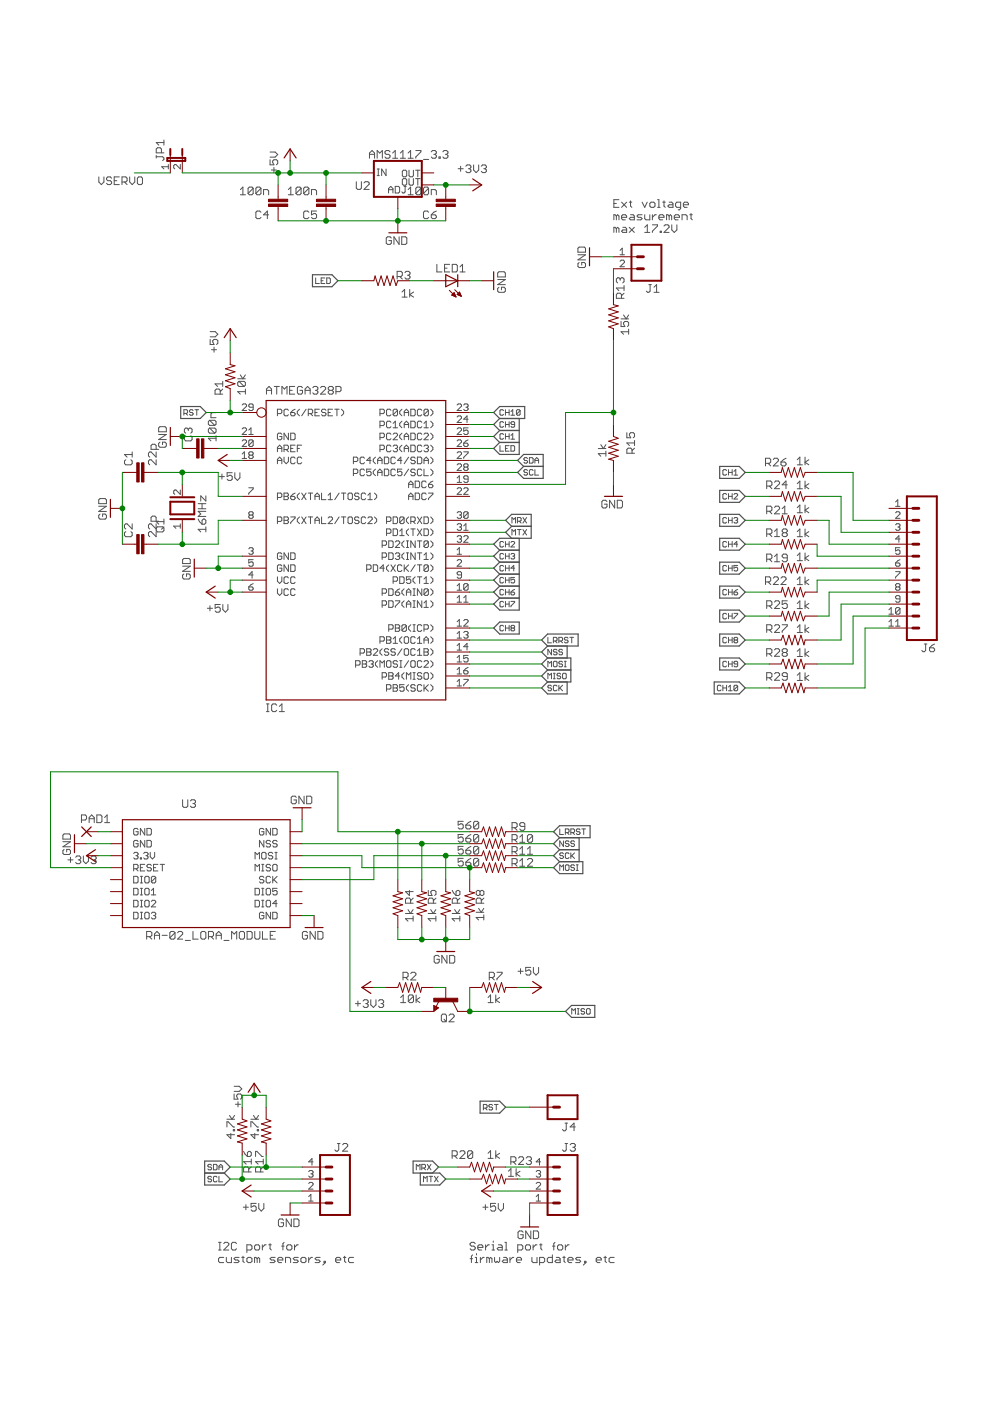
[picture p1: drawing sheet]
<svg xmlns="http://www.w3.org/2000/svg" width="210mm" height="297mm" viewBox="0 0 210 297" stroke-linecap="round" stroke-linejoin="round" font-family="sans-serif">
<g fill="none" stroke="#505050" stroke-width=".21">
<path d="M21 37.5v1.1l.5 .5 .5-.5v-1.1M23.7 37.8l-.3-.3h-.5l-.3 .3v.2l.3 .3h.5l.3 .3v.3l-.3 .2h-.5l-.3-.2M24.2 38.3h.6M25.3 37.5h-1.1v1.6h1.1M25.9 38.6h.8l.2-.3v-.5l-.2-.3h-.8v1.6M26.4 38.6l.5 .5M27.5 37.5v1.1l.5 .5 .6-.5v-1.1M29.4 37.5h.6l.2 .3v1.1l-.2 .2h-.6l-.3-.2v-1.1zM33.1 33v.5M33.1 33.2h1.4l.3 .3v.3l-.3 .3M34.2 32.4v-.8l-.2-.3h-.6l-.3 .3v.8h1.7M34.8 29.7v1.1"/>
<path d="M34.8 30.2h-1.7l.6 .6M35.7 35.3h-1.4l.5 .5M35.7 34.9v.9M38.2 34.9v.9l-.9-.9-.5 .2v.5l.3 .2M53.7 39.9v1.1l-.3 .3h-.5l-.3-.3M53.7 39.9l-.3-.2h-.5l-.3 .2v1.1M53.7 39.9l-1.1 1.1M55.3 39.9v1.1l-.2 .3h-.6l-.2-.3M55.3 39.9l-.2-.2h-.6l-.2 .2v1.1M55.3 39.9l-1 1.1M57.3 33.9v1h.8l-.3-.8 .3-.2h.5l.3 .2v.6l-.3 .2M57.3 32.2h1l.6 .6-.6 .5h-1"/>
<path d="M57.5 36h1.1M58.1 35.5v1.1M63.8 39.9v1.1l-.2 .3h-.6l-.2-.3M63.8 39.9l-.2-.2h-.6l-.2 .2v1.1M63.8 39.9l-1 1.1M65.5 39.9v1.1l-.3 .3h-.5l-.3-.3M65.5 39.9l-.3-.2h-.5l-.3 .2v1.1M65.5 39.9l-1.1 1.1M75.5 38.5v1.4l.3 .3h.5l.3-.3v-1.4M77.2 38.8l.2-.3h.6l.3 .3v.3l-1.1 1.1h1.1M78.3 33.5v-1.1l.6-.5 .5 .5v1.1M78.3 32.7h1.1"/>
<path d="M80 33.5v-1.6l.5 .5 .6-.5v1.6M80 37.2h.4M80 35.8h.4M80.2 35.8v1.4M81.9 35.8v1.4l-1-1.4v1.4M82.7 32.2l-.3-.3h-.5l-.3 .3v.2l.3 .3h.5l.3 .3v.3l-.3 .2h-.5l-.3-.2M83.2 33.5h1.1M83.2 32.4l.6-.5v1.6M83.8 39.5h.7l.2 .3v.9l-.2 .2h-.7zM84.9 33.5h1.1M84.9 32.4l.5-.5v1.6M85.3 36.3l.2-.2h.5l.2 .2v1l-.2 .2h-.5l-.2-.2z"/>
<path d="M85.3 38.1l.2-.2h.5l.2 .2v.9l-.2 .3h-.5l-.2-.3zM85.7 39.5h.4M85.9 39.5v1.2l-.2 .2-.5-.2M86.5 33.5h1.1M86.5 32.4l.6-.5v1.6M86.7 36.1v1.2l.3 .2h.4l.3-.2v-1.2M86.7 37.9v1.1l.3 .3h.4l.3-.3v-1.1M88.1 37.9h.9M88.1 36.1h.9M88.2 31.9h1v.3l-1 1.1v.2M88.6 36.1v1.4M88.6 37.9v1.4"/>
<path d="M89.2 39.9v1.1l-.2 .3h-.6l-.2-.3M89.2 39.9l-.2-.2h-.6l-.2 .2v1.1M89.2 39.9l-1 1.1M89.8 33.8h1.1M90.9 39.9v1.1l-.3 .3h-.5l-.3-.3M90.9 39.9l-.3-.2h-.5l-.3 .2v1.1M90.9 39.9l-1.1 1.1M91.4 32.2l.3-.3h.5l.3 .3v.2l-.3 .3M92 32.7h.2M92.2 32.7l.3 .3v.3l-.3 .2h-.5l-.3-.2M93.1 33.3h.2v.2h-.2zM93.9 32.2l.2-.3h.6l.3 .3v.2l-.3 .3"/>
<path d="M94.4 32.7h.3M94.7 32.7l.3 .3v.3l-.3 .2h-.6l-.2-.2M97.1 35.8h1.1M97.7 35.2v1.1M98.8 35.2l.2-.2h.6l.2 .2v.3l-.2 .3M99.3 35.8h.3M99.6 35.8l.2 .2v.3l-.2 .3h-.6l-.2-.3M100.4 35v1l.5 .6 .6-.6v-1M102 35.2l.3-.2h.5l.3 .2v.3l-.3 .3M102.6 35.8h.2M102.8 35.8l.3 .2v.3l-.3 .3h-.5l-.3-.3M51 40.2l.5-.5v1.6"/>
<path d="M51 41.3h1M55.3 45l-.2-.3h-.6l-.2 .3v1.1l.2 .3h.6l.2-.3M55.9 41.3v-1.1h.8l.3 .3v.8M57 45.6h-1.1l.8-.9v1.7M61.1 41.3h1.1M61.1 40.2l.6-.5v1.6M65.5 45l-.3-.3h-.5l-.3 .3v1.1l.3 .3h.5l.3-.3M66 41.3v-1.1h.8l.3 .3v.8M66.9 58.9v1.2h.8M67.1 44.7h-1.1v.9l.6-.3h.2l.3 .3v.5l-.3 .3h-.5l-.3-.3M68.1 59.5h.4M68.9 58.9h-.8v1.2h.8"/>
<path d="M69.3 58.9h.5l.2 .2v.8l-.2 .2h-.5zM82.4 40.9v-.9l.4-.5 .5 .5v.9M82.4 40.2h.9M83 50.5l-.3-.3h-.5l-.3 .3v1.1l.3 .2h.5l.3-.2v-.6h-.6M84.2 58.6h.8l.3-.2v-.6l-.3-.3h-.8v1.7M84.6 50.2v1.6l-1.1-1.6v1.6M84.8 58.6l.5 .6M85.2 50.2h.8l.3 .3v1.1l-.3 .2h-.8zM85.9 57.8l.2-.3h.6l.2 .3v.3l-.2 .3M86.4 58.4h.3M86.5 40.2l.6-.5v1.6M86.5 41.3h1.1"/>
<path d="M86.7 58.4l.2 .2v.3l-.2 .3h-.6l-.2-.3M90.9 45l-.3-.3h-.5l-.3 .3v1.1l.3 .3h.5l.3-.3M91.4 45.6h.8l.3 .2v.3l-.3 .3h-.5l-.3-.3zM91.4 41.3v-1.1h.8l.3 .3v.8M92.5 44.7l-.5 .3-.6 .6M92.6 56v1.7h1.1M94.3 56.9h.5M95.3 56h-1v1.7h1M95.9 56h.8l.3 .3v1.1l-.3 .3h-.8zM97.5 57.7h1.1M97.5 56.6l.6-.6v1.7M105.5 59.3h1.6l-1.6 1h1.6"/>
<path d="M105.8 57.6h1.1l.2 .3v.8h-1.6v-.8zM122.5 52.6l.3-.2h1.1l.2 .2v.9h-1.6zM122.5 54h1.6l-1.6 1.1h1.6M122.8 55.6l-.3 .3v.6l.3 .2h1.1l.2-.2v-.6l-.2-.3h-.6v.6M130.2 43.1h.5M130.7 45.8l-.3-.3h-.2v1.1M130.7 48.5l-.3-.3h-.2v1.1M130.7 45.8v.8M130.7 48.5v.8M130.7 45.8l.3-.3 .2 .3v.8M130.7 48.5l.3-.3 .2 .3v.8M131.2 42.3h-1v1.7h1"/>
<path d="M131.5 54h.9M131.5 55.4l.2-.2h.5l.2 .2v.2l-.9 1h.9M131.5 53.1l.4-.5v1.4M131.5 59.2l-.3-.3h-.2l-.3 .3v.5l.3 .3M131.5 59.2l.3-.3h.2l.3 .3v.5l-.3 .3M131.5 59.2v.2M131.8 42.9l1.1 1.1M131.8 46.1h1.1v-.3l-.3-.3h-.5l-.3 .3v.6l.3 .2h.5M132.1 48.2h.5l.3 .3v.8h-.8l-.3-.3 .3-.3h.8M132.9 42.9l-1.1 1.1M133.4 42.9h.6M133.4 48.2l1.1 1.1"/>
<path d="M133.7 42.6v1.1l.3 .3M133.7 45.5h.5l.3 .3v.8h-.8l-.3-.2 .3-.3h.8M134.5 48.2l-1.1 1.1M136.1 42.9l.6 1.1 .5-1.1M136.1 45.5h-.8l-.2 .3 .2 .3h.6l.2 .3-.2 .2h-.8M136.7 45.5v.9l.3 .2h.8v-1.1M136.7 49.3h1.1M136.7 48.2l.5-.5v1.6M138 42.9h.6l.3 .2v.6l-.3 .3h-.6l-.2-.3v-.6zM138.3 45.5v1.1M138.3 47.7h1.1v.2l-1.1 1.1v.3M139.1 45.5h-.2l-.6 .6"/>
<path d="M139.4 42.3h.3v1.7M139.4 44h.6M139.7 46.1h1.1v-.3l-.3-.3h-.5l-.3 .3v.6l.3 .2h.5M140 49h.2v.3h-.2zM140.5 42.9h.6M140.8 42.6v1.1l.3 .3M140.8 47.9l.3-.2h.5l.3 .2v.3l-1.1 1.1h1.1M141.9 42.9h.5l.3 .2v.9h-.8l-.3-.3 .3-.3h.8M141.9 45.8l-.3-.3h-.3v1.1M141.9 45.8v.8M141.9 45.8l.2-.3 .3 .3v.8M142.4 47.7v1l.6 .6 .5-.6v-1"/>
<path d="M143 46.1h1.1v-.3l-.3-.3h-.6l-.2 .3v.6l.2 .2h.6M144.3 44h-.8l-.3-.3v-.6l.3-.2h.8v1.3l-.2 .3h-.3M144.6 46.6v-1.1h.8l.3 .3v.8M144.9 43.4h1.1v-.3l-.3-.2h-.6l-.2 .2v.6l.2 .3h.6M146.2 45.5h.6M146.5 45.3v1.1l.3 .2M44.6 72v1h.8l-.3-.5v-.3l.3-.2h.5l.3 .2v.6l-.3 .2M44.6 70.3h1l.6 .6-.6 .5h-1M44.8 74.1h1.1M45.4 73.6v1.1M50.9 79.5l.6 .8 .5-.8M85.2 61.9l.6-.5v1.6"/>
<path d="M85.2 63h1.1M86.9 61.4v1.6M87.7 61.9l-.8 .6 .8 .5M105.8 60.9l-.3 .3v.5l.3 .3h1.1l.2-.3v-.5l-.2-.3h-.6v.5M131.7 68.2v1h.8l-.3-.5v-.3l.3-.2h.5l.3 .2v.6l-.3 .2M131.7 67.6h1.6M131.8 63.2v-.8l-.3-.2h-.5l-.3 .2v.8h1.6M132.2 66.8l.6 .8 .5-.8M132.3 62.2l-.5 .5M132.3 61.1h-1.6l.5 .5M132.3 60.5v1.1M133.3 70.3h-1.6l.5 .6"/>
<path d="M133.3 69.8v1.1M137.6 60.3h.5M137.8 60.3v1.4l-.2 .3h-.3l-.3-.3M138.7 62h1M138.7 60.9l.5-.6v1.7M26.7 97.5l-.3 .2v.6l.3 .3h1l.3-.3v-.6l-.3-.2M28 95.8v1.1M28 96.4h-1.6l.5 .5M33.1 95.3v-.8l-.3-.3h-.5l-.3 .3v.8h1.7M33.1 95.8v1.1l-1.1-1.1h-.3l-.2 .3v.5l.2 .3M33.1 97.5v1.1l-1.1-1.1h-.3l-.2 .2v.6l.2 .3M33.6 92.1h1.7l-1.7 1.1h1.7"/>
<path d="M33.9 93.7l-.3 .3v.6l.3 .2h1.1l.3-.2v-.6l-.3-.3h-.5v.6M33.9 90.5h1.1l.3 .2v.8h-1.7v-.8zM39 87.7h.6l.2-.2v-.4l-.2-.2h-.6v1.1M39.4 92.4l-.3 .3v.5l.3 .3h1l.3-.3v-.5l-.3-.3M39.4 87.7l.4 .3M39.9 91l.3-.2h.2l.3 .2v.6l-.3 .2M39.9 91l-.3-.2h-.2l-.3 .2v.6l.3 .2M39.9 91v.3M40.9 87.1l-.2-.2h-.3l-.2 .2 .2 .4h.3l.2 .2-.2 .3h-.3l-.2-.2M41.3 86.9h.8M41.7 86.9v1.1M44.4 90.8h1.1l.3 .2v.6l-.3 .2"/>
<path d="M44.4 89.1h1.1l.3 .3v.5l-.3 .3M44.4 90.8l-.2 .2v.6l.2 .2h1.1M44.4 89.1l-.2 .3v.5l.2 .3h1.1M44.4 90.8l1.1 1M44.4 89.1l1.1 1.1M45.8 92.9h-1.6l.5 .6M45.8 92.4v1.1M45.8 87.5h-.8l-.3 .3v.8h1.1M46.7 83.6v-.8l-.3-.3h-.5l-.3 .3v.8h1.6M47.2 80.9v1M47.2 81.4h-1.6l.5 .5M47.2 82.5l-.5 .5"/>
<path d="M50.4 80.3h1.6M50.7 80.9l-.3 .2v.6l.3 .2h1.1M50.7 80.9h1.1l.2 .2v.6l-.2 .2M50.7 80.9l1.1 1M51.4 91l.2-.3h.4l.3 .3v.2l-.9 .9h.9M51.4 96.3l.4-.5v1.4M51.4 93.5l.2-.2h.4l.3 .2v.2l-.9 1h.9M51.4 85.9l.2-.3h.4l.3 .3v.2l-.9 .9h.9M51.4 97.2h.9M52 83h-1.6l.5 .6M52 82.5v1.1M52.7 92.1h1"/>
<path d="M52.7 91.2l.5-.5v1.4M53 96.5l-.3-.2 .3-.5h.4l.3 .2-.3 .5M53 96.5l-.3 .2 .3 .5h.4l.3-.2-.3-.5M53 96.5h.4M53.7 86.3h-.7l-.3-.2 .3-.5h.4l.3 .3v.9l-.3 .2h-.4l-.3-.2M53.7 93.5l-1 .9M53.7 93.5v.9l-.3 .3h-.4l-.3-.3M53.7 93.5l-.3-.2h-.4l-.3 .2v.9M56.5 83.6v-1.1l.5-.6 .6 .6v1.1M56.5 82.8h1.1M58.1 81.9h1.1M58.7 81.9v1.7"/>
<path d="M58.8 95.1h1M58.8 87.7h.7l.3-.2v-.5l-.3-.2h-.7v1.4M58.8 95.8v-1l.5-.4 .5 .4v1M58.8 98.3v-.9l.5-.5 .5 .5v.9M58.8 97.6h1M59.8 92.1l-.3-.3h-.4l-.3 .3v.9l.3 .2h.4l.3-.2v-.5h-.5M59.8 83.6v-1.7l.5 .6 .6-.6v1.7M60.2 95.3h.7l.3-.2v-.5l-.3-.2h-.7v1.4M60.2 96.9v1l.5 .4 .5-.4v-1M60.7 95.3l.5 .5M61.2 87l-.3-.2h-.4l-.3 .2v.9l.3 .3h.4l.3-.3M61.2 91.8v1.4l-1-1.4v1.4"/>
<path d="M61.4 82.8h.6M61.6 95.1h.5M61.6 87.5h.7l.3 .4-.3 .3h-.4l-.3-.3zM61.6 91.8h.7l.3 .3v.9l-.3 .2h-.7zM62.5 81.9h-1.1v1.7h1.1M62.6 94.4h-1v1.4h1M62.6 97.2l-.3-.3h-.4l-.3 .3v.9l.3 .2h.4l.3-.2M62.6 86.8l-1 .7M63 95.1h.5M63.5 86.8l-.5 .4v.5l.5 .5M64 94.4h-1v1.4M64 97.2l-.3-.3h-.4l-.3 .3v.9l.3 .2h.4l.3-.2"/>
<path d="M64.1 82.2l-.2-.3h-.6l-.2 .3v1.1l.2 .3h.6l.2-.3v-.5h-.5M64.7 82.8h1.1M64.7 83.6v-1.1l.5-.6 .6 .6v1.1M64.9 86.8l-.9 1.4M65.4 87.7h.7l.2-.2v-.5l-.2-.2h-.7v1.4M65.8 87.7l.5 .5M66.3 82.2l.3-.3h.5l.3 .3v.3l-.3 .3M66.8 87.5h.4M66.9 82.8h.2M67.1 82.8l.3 .2v.3l-.3 .3h-.5l-.3-.3M67.7 86.8h-.9v1.4h.9M68 82.2l.2-.3h.6l.2 .3v.3l-1 1.1h1"/>
<path d="M69.1 87l-.2-.2h-.5l-.2 .2 .2 .5h.5l.2 .2-.2 .5h-.5l-.2-.3M69.6 87.5h.4M69.9 82.8h.5M69.9 82.8l-.3-.3v-.3l.3-.3h.5l.3 .3v.3l-.3 .3M69.9 82.8l-.3 .2v.3l.3 .3h.5l.3-.3v-.3l-.3-.2M70.5 86.8h-.9v1.4h.9M71 86.8h.9M71.2 83h.9l.2-.2v-.6l-.2-.3h-.9v1.7M71.4 86.8v1.4M72.4 86.8l.5 .4v.5l-.5 .5M74.9 97.9h.7l.3-.3v-.4l-.3-.3h-.7v1.4M77.3 97.2l-.3-.3h-.4l-.3 .3v.9l.3 .2h.4l.3-.2"/>
<path d="M77.3 99.7l-.3-.2h-.4l-.3 .2v.9l.3 .3h.4l.3-.3M78.7 97.6h-1l.7-.7v1.4M78.7 99.5h-1v.7l.5-.3 .5 .3v.4l-.3 .3h-.4l-.3-.3M79.6 96.9l-.5 .5v.5l.5 .4M79.6 99.5l-.5 .4v.5l.5 .5M80.1 97.6h.9M80.1 98.3v-.9l.4-.5 .5 .5v.9M80.6 95.3h.7l.2-.2v-.5l-.2-.2h-.7v1.4M80.6 92.8h.7l.2-.3v-.4l-.2-.3h-.7v1.4M80.6 90.2h.7l.2-.2v-.5l-.2-.2h-.7v1.4M80.6 87.7h.7l.2-.2v-.5l-.2-.2h-.7v1.4M81.5 96.9h.7l.2 .3v.9l-.2 .2h-.7z"/>
<path d="M81.5 99.5h.7l.2 .2v.9l-.2 .3h-.7zM82.9 94.6l-.2-.2h-.5l-.2 .2v.9l.2 .3h.5l.2-.3M82.9 92.1l-.2-.3h-.5l-.2 .3v.9l.2 .2h.5l.2-.2M82.9 87l-.2-.2h-.5l-.2 .2v.9l.2 .3h.5l.2-.3M82.9 89.5l-.2-.2h-.5l-.2 .2v1l.2 .2h.5l.2-.2M83.4 94.6l.2-.2h.5l.2 .2-.2 .5M83.4 89.8l.4-.5v1.4M83.4 92.1l.2-.3h.5l.2 .3v.2l-.9 .9h.9M83.4 90.7h.9M83.8 99.7l-.2-.2h-.5l-.2 .2v.9l.2 .3h.5l.2-.3M83.8 95.1h.3M83.8 97.2l-.2-.3h-.5l-.2 .3v.9l.2 .2h.5l.2-.2"/>
<path d="M84.1 95.1l.2 .2-.2 .5h-.5l-.2-.3M84.3 87l-.2-.2h-.5l-.2 .2v.9M84.3 87v.9l-.2 .3h-.5l-.2-.3M84.3 87l-.9 .9M85.2 99.5h-.9v.7l.5-.3 .4 .3v.4l-.2 .3h-.5l-.2-.3M85.2 86.8l-.4 .4v.5l.4 .5M85.2 89.3l-.4 .5v.4l.4 .5M85.2 91.8l-.4 .5v.5l.4 .4M85.2 94.4l-.4 .4v.5l.4 .5M85.2 97.6h-.9l.7-.7v1.4M85.7 95.1h.9M85.7 87.5h.9"/>
<path d="M85.7 95.8v-1l.5-.4 .4 .4v1M85.7 92.5h.9M85.7 88.2v-1l.5-.4 .4 .4v1M85.7 90.7v-.9l.5-.5 .4 .5v.9M85.7 93.2v-.9l.5-.5 .4 .5v.9M85.7 90h.9M86.6 99.5l-.9 1.4M86.6 96.9l-.9 1.4M87.1 91.8h.7l.2 .3v.9l-.2 .2h-.7zM87.1 86.8h.7l.2 .2v.9l-.2 .3h-.7zM87.1 89.3h.7l.2 .2v1l-.2 .2h-.7zM87.1 94.4h.7l.2 .2v.9l-.2 .3h-.7z"/>
<path d="M88 99.7l-.2-.2h-.5l-.2 .4 .2 .3h.5l.2 .4-.2 .3h-.5l-.2-.3M88 97.2l-.2-.3h-.5l-.2 .5 .2 .2h.5l.2 .5-.2 .2h-.5l-.2-.2M88.5 96.9h.7l.2 .3v.9l-.2 .2h-.7zM89.4 92.1l-.2-.3h-.5l-.2 .3v.9l.2 .2h.5l.2-.2M89.4 87l-.2-.2h-.5l-.2 .2v.9l.2 .3h.5l.2-.3M89.4 89.5l-.2-.2h-.5l-.2 .2v1l.2 .2h.5l.2-.2M89.4 94.6l-.2-.2h-.5l-.2 .2v.9l.2 .3h.5l.2-.3M89.4 99.7l-.2-.2h-.5l-.2 .2v.9l.2 .3h.5l.2-.3M89.9 92.1l.2-.3h.5l.2 .3v.2l-.9 .9h.9M89.9 94.6l.2-.2h.5l.2 .2-.2 .5M89.9 98.3v-.9l.5-.5 .4 .5v.9M89.9 99.5v1.4h.9"/>
<path d="M89.9 97.6h.9M89.9 89.8l.5-.5v1.4M89.9 90.7h.9M90.4 95.1h.2M90.6 95.1l.2 .2-.2 .5h-.5l-.2-.3M90.8 87v.9l-.2 .3h-.5l-.2-.3M90.8 87l-.2-.2h-.5l-.2 .2v.9M90.8 87l-.9 .9M91.3 86.8l.5 .4v.5l-.5 .5M91.3 89.3l.5 .5v.4l-.5 .5M91.3 91.8l.5 .5v.5l-.5 .4M91.3 94.4l.5 .4v.5l-.5 .5"/>
<path d="M91.3 96.9l.5 .5v.5l-.5 .4M91.3 99.5l.5 .4v.5l-.5 .5M96.9 88.4l.3-.2h.4l.3 .2v.2l-1 1h1M96.9 91l.3-.3h.4l.3 .3v.2l-1 .9h1M96.9 93.5l.3-.2h.4l.3 .2v.2l-1 1h1M96.9 96l.3-.2h.4l.3 .2v.3l-1 .9h1M96.9 98.6l.3-.3h.4l.3 .3v.2l-1 .9h1M96.9 85.9l.3-.3h.4l.3 .3v.2l-1 .9h1M98.3 85.9l.3-.3h.4l.3 .3-.3 .4M98.3 94h.7l.3 .4-.3 .3h-.4l-.3-.3zM98.3 95.8h1v.2l-1 1v.2M98.6 99l-.3-.2 .3-.5h.4l.3 .3-.3 .4"/>
<path d="M98.6 99l-.3 .3 .3 .4h.4l.3-.2-.3-.5M98.6 99h.4M98.8 86.3h.2M99 86.3l.3 .3-.3 .4h-.4l-.3-.2M99.3 90.7h-1v.7l.5-.2 .5 .2v.5l-.3 .2h-.4l-.3-.2M99.3 88.9h-1l.7-.7v1.4M99.3 93.3l-1 .7M106 94.5v1.2h.8M106.8 87.1l-.2-.2h-.4l-.2 .2v.7l.2 .2h.4l.2-.2M106.8 92.1l-.2-.2h-.4l-.2 .2v.8l.2 .2h.4l.2-.2M106.8 89.6l-.2-.2h-.4l-.2 .2v.8l.2 .2h.4l.2-.2M107.2 95.1h.3"/>
<path d="M107.2 87.5h.7M107.2 92.5h.7M107.2 90h.7M107.2 86.9v1.1M107.2 89.4v1.2M107.2 91.9v1.2M107.9 94.5h-.7v1.2h.7M107.9 86.9v1.1M107.9 89.4v1.2M107.9 91.9v1.2M108.3 94.5h.6l.2 .2v.8l-.2 .2h-.6zM108.3 92.3l.4-.4v1.2"/>
<path d="M108.3 88h.8M108.3 93.1h.8M108.3 87.3l.4-.4v1.1M109.1 90h-.6l-.2-.2 .2-.4h.4l.2 .2v.8l-.2 .2h-.4l-.2-.2M110.3 87.1l-.2-.2h-.4l-.2 .2v.7M110.3 87.1l-.8 .7M110.3 87.1v.7l-.2 .2h-.4l-.2-.2M111.8 97.2l-.1-.2h-.4l-.2 .2 .2 .4h.4l.1 .2-.1 .4h-.4l-.2-.2M111.8 99.8l-.1-.2h-.4l-.2 .2 .2 .4h.4l.1 .2-.1 .3h-.4l-.2-.2M112.2 97h.6l.2 .2v.8l-.2 .2h-.6zM113 99.8l-.2-.2h-.4l-.2 .2v.7l.2 .2h.4l.2-.2M113.4 98.2v-.8l.4-.4 .4 .4v.8"/>
<path d="M113.4 97.6h.8M113.4 99.6v1.1h.8M126.9 95.1h1.6M127.4 94.3l.5 .8 .6-.8M128.5 96.2h-1.6l.5 .5M128.5 95.7v1M132.9 91.7v1.1h.8l-.2-.5v-.3l.2-.3h.6l.2 .3v.6l-.2 .2M134 96.1v-.8l-.3-.3h-.5l-.3 .3v.8h1.6M134.5 95l-.5 .5M134.5 93.9h-1.6l.6 .6M134.5 93.4v1.1M154.1 99.8l-.2-.2h-.4l-.2 .2v.7l.2 .2h.4l.2-.2"/>
<path d="M154.5 99.6v1.1M155.2 99.6v1.1M155.6 99.9l.4-.3v1.1M162.3 98.2h.8l.3-.2v-.6l-.3-.2h-.8v1.6M162.9 98.2l.5 .6M164 97.4l.2-.2h.6l.2 .2v.3l-1 1.1h1M165.6 98h.8l.3 .2v.3l-.3 .3h-.5l-.3-.3zM166.7 97.2l-1.1 .8M169 97.5l.6-.6v1.7M169 98.6h1.1M170.7 96.9v1.7M171.5 97.5l-.8 .5 .8 .6"/>
<path d="M20.9 107.3h1.7l-1.7 1.1h1.7M21.2 105.7h1.1l.3 .3v.8h-1.7v-.8zM21.2 109l-.3 .3v.5l.3 .3h1.1l.3-.3v-.5l-.3-.3h-.5v.5M26.7 112.7l-.3 .3v.5l.3 .3h1l.3-.3v-.5l-.3-.3M28 111.1v1.1l-1.1-1.1h-.2l-.3 .2v.6l.3 .3M31.7 112.2l-.2-.3v-.6l.2-.2h.3l1.1 1.1M33.1 110.5v-.8l-.3-.3h-.5l-.3 .3v.8h1.7M33.1 111.1v1.4l.3 .3h1.1l.3-.3v-.5l-.3-.3h-1.1l-.3 .3M33.1 112.7v1.1l-1.1-1.1h-.3l-.2 .3v.5l.2 .3M34.8 110.6h-1.7l.6 .5M34.8 110v1.1M34.8 111.7l-.6 .5"/>
<path d="M38.2 103.9v.9l-.9-.9h-.2l-.3 .2v.5l.3 .2M38.2 111.1v.9M38.2 111.5h-1.4l.5 .5M39 118.4h1.1l.2 .3v.8h-1.6v-.8zM42 110l.3 .6 .5 .5M42 107.9h1.6M42 106.8h1.6M42.8 106.8v1.1M43.1 110h.3l.2 .3v.6l-.2 .2h-.6v-.8zM43.6 112.2h-1.6l.6 .6M43.6 105.1v1.1l-1-1.1v1.1M43.6 111.7v1.1"/>
<path d="M43.6 108.4h-1.6l.6 .6-.6 .5h1.6M46.5 101h1.1M47.1 100.5v1.1M49.2 100.2h-1v.8l.8-.2 .2 .2v.6l-.2 .3h-.6l-.2-.3M49.8 100.2v1.1l.5 .6 .6-.6v-1.1M52.7 103.4h1v.3l-1 .9v.2M52.7 116.4l.3-.3h.4l.3 .3-.3 .4M53 109.2l-.3-.2 .3-.5h.4l.3 .2-.3 .5M53 109.2l-.3 .2 .3 .5h.4l.3-.2-.3-.5M53 109.2h.4M53.2 116.8h.2M53.4 116.8l.3 .3-.3 .4h-.4l-.3-.2"/>
<path d="M53.7 118.7h-1v.7l.5-.3 .5 .3v.4l-.3 .3h-.4l-.3-.3M58.8 105.5h.7l.3-.3v-.4l-.3-.3h-.7v1.4M58.8 110.6h.7l.3-.3v-.5l-.3-.2h-.7v1.4M59.8 120l-.3-.2h-.4l-.3 .2v.9l.3 .3h.4l.3-.3v-.4h-.5M59.8 117.5l-.3-.3h-.4l-.3 .3v.9l.3 .2h.4l.3-.2v-.5h-.5M60.2 109.6h.7l.3 .2v.3l-.3 .2 .3 .5-.3 .2h-.7zM60.2 104.5h.7l.3 .3-.3 .4 .3 .5-.3 .2h-.7zM60.2 110.3h.7M60.2 105.2h.7M61.2 117.2v1.4l-1-1.4v1.4M61.2 119.8v1.4l-1-1.4v1.4M61.6 117.2h.7l.3 .3v.9l-.3 .2h-.7z"/>
<path d="M61.6 105.2h.7l.3 .5-.3 .2h-.4l-.3-.2zM61.6 109.6h1v.2l-1 1v.2M61.6 119.8h.7l.3 .2v.9l-.3 .3h-.7zM62.6 104.5l-1 .7M63.5 109.6l-.5 .5v.5l.5 .4M63.5 104.5l-.5 .5v.5l.5 .4M64 109.6l.9 1.4M64 104.5l.9 1.4M64.9 109.6l-.9 1.4M64.9 104.5l-.9 1.4M65.4 109.6h.9M65.4 104.5h.9"/>
<path d="M65.8 104.5v1.4M65.8 109.6v1.4M66.8 110.3h.9M66.8 105.9v-.9l.4-.5 .5 .5v.9M66.8 111v-.9l.4-.5 .5 .5v.9M66.8 105.2h.9M68.2 109.6v1.4h.9M68.2 104.5v1.4h.9M69.6 109.8l.2-.2h.5l.2 .2v.3l-.9 .9h.9M69.6 105.9h.9M69.6 105l.4-.5v1.4M71.9 109.6l-.9 1.4"/>
<path d="M71.9 104.5l-.9 1.4M72.4 109.6h.9M72.4 104.5h.9M72.9 104.5v1.4M72.9 109.6v1.4M74 109.6h.5l.2 .2v1l-.2 .2h-.5l-.2-.2v-1zM74 104.5h.5l.2 .3v.9l-.2 .2h-.5l-.2-.2v-.9zM74.9 100.4h.7l.3-.2v-.5l-.3-.2h-.7v1.4M76.1 109.8l-.2-.2h-.5l-.2 .2v.3l.2 .2h.5l.2 .3-.2 .4h-.5l-.2-.2M76.1 104.8l-.2-.3h-.5l-.2 .5 .2 .2h.5l.2 .5-.2 .2h-.5l-.2-.2M77.5 109.8l-.2-.2h-.5l-.2 .2v1l.2 .2h.5l.2-.2M77.5 104.8l-.2-.3h-.5l-.2 .3v.9l.2 .2h.5l.2-.2"/>
<path d="M78 109.8l.2-.2h.5l.2 .2v.3l-.9 .9h.9M78 105.9h.9M78 105l.5-.5v1.4M79.1 119.8h.7l.3 .2v.9l-.3 .3h-.7zM79.4 104.5l.5 .5v.5l-.5 .4M79.4 109.6l.5 .5v.5l-.5 .4M80.1 100.9v-1l.4-.4 .5 .4v1M80.1 100.2h.9M81 115.6h.7l.3-.2v-.5l-.3-.2h-.7v1.4M81 118.2h.7l.3-.3v-.4l-.3-.3h-.7v1.4M82 110.6h.7l.2-.3v-.5l-.2-.2h-.7v1.4M82 113.1h.7l.2-.3v-.4l-.2-.3h-.7v1.5"/>
<path d="M82.4 119.8l-.4 .4v.5l.4 .5M82.4 114.7h.7l.3 .2v.9l-.3 .3h-.7zM82.4 117.2h.7l.3 .3v.9l-.3 .2h-.7zM82.9 119.8l.9 1.4M83.4 109.6h.7l.2 .2v1l-.2 .2h-.7zM83.4 112.1h.7l.2 .3v.9l-.2 .3h-.7zM83.8 114.9l.3-.2h.4l.3 .2v.2l-1 1h1M83.8 117.5l.3-.3h.4l.3 .3-.3 .4M83.8 119.8l-.9 1.4M84.3 117.9h.2M84.5 117.9l.3 .3-.3 .4h-.4l-.3-.2M84.8 112.6l.4-.5v1.5"/>
<path d="M84.8 113.6h.9M85.2 120l-.2-.2h-.5l-.2 .2v.9l.2 .3h.5l.2-.3M85.7 109.8l-.3-.2h-.4l-.2 .2v1M85.7 109.8v1l-.3 .2h-.4l-.2-.2M85.7 114.7l-.5 .4v.5l.5 .5M85.7 117.2l-.5 .5v.5l.5 .4M85.7 109.8l-.9 1M85.7 119.8v1.4M86.2 117.2h.4M86.2 118.6h.4M86.2 114.7h.4M86.2 116.1h.4"/>
<path d="M86.4 114.7v1.4M86.4 117.2v1.4M86.6 103.4v-.9l.5-.5 .5 .5v.9M86.6 105.9v-.9l.5-.5 .5 .5v.9M86.6 109.6l-.4 .5v.5l.4 .4M86.6 112.1l-.4 .5v.5l.4 .5M86.6 105.2h1M86.6 119.8l-.9 .9M86.6 102.7h1M87.1 110.6h.7l.2-.3v-.5l-.2-.2h-.7v1.4M87.1 112.1h.9M87.6 112.1v1.5"/>
<path d="M87.6 110.6l.4 .4M88 114.7v1.4l-.9-1.4v1.4M88 117.2v1.4l-.9-1.4v1.4M88 102h.7l.3 .2v1l-.3 .2h-.7zM88 104.5h.7l.3 .3v.9l-.3 .2h-.7zM88 119.8l-.9 1.4M88.5 117.2h.9M88.5 119.8h.9M88.5 114.7h.9M88.5 112.1l.9 1.5M88.5 109.6l.9 1.4M89 114.7v1.4"/>
<path d="M89 117.2v1.4M89 119.8v1.4M89.4 112.1l-.9 1.5M89.4 109.6l-.9 1.4M89.9 109.6h.7l.2 .2v1l-.2 .2h-.7zM89.9 112.1h.7l.2 .3v.9l-.2 .3h-.7zM89.9 118.6h.9M89.9 117.7l.5-.5v1.4M90.4 104.8l-.3-.3h-.4l-.3 .3v.9l.3 .2h.4l.3-.2M90.4 102.2l-.3-.2h-.4l-.3 .2v1l.3 .2h.4l.3-.2M90.8 114.9v.9l-.2 .3h-.5l-.2-.3M90.8 120v.9l-.2 .3h-.5l-.2-.3"/>
<path d="M90.8 114.9l-.2-.2h-.5l-.2 .2v.9M90.8 120l-.2-.2h-.5l-.2 .2v.9M90.8 120l-.9 .9M90.8 114.9l-.9 .9M90.8 102.7h.7l.3 .5-.3 .2h-.4l-.3-.2zM90.8 104.5h1v.3l-1 .9v.2M91.3 109.6l.5 .5v.5l-.5 .4M91.3 112.1l.5 .5v.5l-.5 .5M91.3 114.7l.5 .4v.5l-.5 .5M91.3 117.2l.5 .5v.5l-.5 .4M91.3 119.8l.5 .4v.5l-.5 .5M91.8 102l-1 .7"/>
<path d="M96.9 118.9l.3-.2h.4l.3 .2v.2l-1 1h1M96.9 111.3l.3-.3h.4l.3 .3-.3 .4M96.9 101.3l.5-.4v1.4M96.9 116.6l.5-.5v1.4M96.9 108.7l.3-.2h.4l.3 .2-.3 .5M96.9 103.7l.3-.3h.4l.3 .3v.2l-1 .9h1M96.9 117.5h1M96.9 113.8l.3-.2h.4l.3 .2-.3 .5M96.9 102.3h1M97.4 109.2h.2M97.4 114.3h.2M97.4 111.7h.2"/>
<path d="M97.6 114.3l.3 .2-.3 .5h-.4l-.3-.3M97.6 109.2l.3 .2-.3 .5h-.4l-.3-.2M97.6 111.7l.3 .3-.3 .4h-.4l-.3-.2M98.3 103.7l.3-.3h.4l.3 .3v.2l-1 .9h1M98.3 113.8l.3-.2h.4l.3 .2v.2l-1 1h1M98.3 111.5l.5-.5v1.4M98.3 112.4h1M99.3 101.6h-.7l-.3-.3 .3-.4h.4l.3 .2v.9l-.3 .3h-.4l-.3-.3M99.3 108.7v1l-.3 .2h-.4l-.3-.2M99.3 108.7l-.3-.2h-.4l-.3 .2v1M99.3 108.7l-1 1M106.8 115l-.2-.2h-.4l-.2 .2v.8l.2 .2h.4l.2-.2"/>
<path d="M106.8 117.5l-.2-.2h-.4l-.2 .2v.8l.2 .2h.4l.2-.2M107.2 117.9h.7M107.2 114.8v1.2M107.2 117.3v1.2M107.2 119.9v1.2M107.2 115.4h.7M107.9 114.8v1.2M107.9 117.3v1.2M107.9 119.9v1.2M108.3 117.5l.2-.2h.4l.2 .2-.2 .4M108.3 115l.2-.2h.4l.2 .2v.2l-.8 .8h.8M108.5 113.4v-1.1l.4 .3 .4-.3v1.1"/>
<path d="M108.5 110.9v-1.2l.4 .4 .4-.4v1.2M108.7 117.9h.2M108.9 117.9l.2 .2-.2 .4h-.4l-.2-.2M109.7 110.5h.6l.2-.2v-.4l-.2-.2h-.6v1.2M109.7 112.3h.8M110.1 110.5l.4 .4M110.1 112.3v1.1M110.9 109.7l.8 1.2M110.9 112.3l.8 1.1M111.7 109.7l-.8 1.2M111.7 112.3l-.8 1.1M128.7 106.3l-.3-.2h-.5l-.3 .2v1.1l.3 .3h.5l.3-.3v-.5h-.6"/>
<path d="M130.3 106.1v1.6l-1.1-1.6v1.6M130.9 106.1h.8l.3 .2v1.1l-.3 .3h-.8zM154.1 115l-.2-.2h-.4l-.2 .2v.8l.2 .2h.4l.2-.2M154.1 104.8l-.2-.2h-.4l-.2 .2v.8l.2 .2h.4l.2-.2M154.1 109.9l-.2-.2h-.4l-.2 .2v.8l.2 .2h.4l.2-.2M154.5 110.3h.7M154.5 105.2h.7M154.5 100.2h.7M154.5 104.6v1.2M154.5 109.7v1.2M154.5 114.8v1.2M154.5 119.9v1.2"/>
<path d="M154.5 115.4h.7M155.2 104.6v1.2M155.2 109.7v1.2M155.2 114.8v1.2M155.2 119.9v1.2M155.6 109.9l.2-.2h.4l.2 .2-.2 .4M155.6 100.7h.8M155.6 104.8l.2-.2h.4l.2 .2v.2l-.8 .8h.8M156 110.3h.2M156.2 110.3l.2 .2-.2 .4h-.4l-.2-.2M156.4 119.9h-.8v.6l.4-.2 .4 .2v.4l-.2 .2h-.4l-.2-.2M156.4 115.4h-.8l.6-.6v1.2"/>
<path d="M162.6 108.4h.8l.3-.3v-.5l-.3-.3h-.8v1.6M162.6 103.1h.8l.3-.3v-.5l-.3-.3h-.8v1.6M162.6 113.2h.8l.3-.3v-.5l-.3-.3h-.8v1.7M162.6 118.6h.8l.3-.3v-.5l-.3-.3h-.8v1.6M163.1 118.6l.6 .5M163.1 113.2l.6 .6M163.1 108.4l.6 .5M163.1 103.1l.6 .5M164.2 107.6l.3-.3h.5l.3 .3v.3l-1.1 1h1.1M164.2 102.3l.3-.3h.5l.3 .3v.2l-1.1 1.1h1.1M164.2 119.1h1.1M164.2 118l.5-.5v1.6"/>
<path d="M164.2 112.7l.5-.6v1.7M164.2 113.8h1.1M165.8 107.9l.6-.6v1.6M165.8 108.9h1.1M166.1 112.9l-.3-.2v-.3l.3-.3h.5l.3 .3v.3l-.3 .2M166.1 112.9l-.3 .3v.3l.3 .3h.5l.3-.3v-.3l-.3-.3M166.1 112.9h.5M166.9 118.3h-.8l-.3-.3v-.2l.3-.3h.5l.3 .3v1l-.3 .3h-.5l-.3-.3M166.9 102.8h-1.1l.8-.8v1.6M169 102.6l.6-.6v1.6M169 107.6l.6-.5v1.6M169 112.7l.6-.5v1.6"/>
<path d="M169 117.8l.6-.6v1.7M169 118.9h1.1M169 113.8h1.1M169 108.7h1.1M169 103.6h1.1M170.7 102v1.6M170.7 107.1v1.6M170.7 112.2v1.6M170.7 117.2v1.7M171.5 117.8l-.8 .5 .8 .6M171.5 112.7l-.8 .5 .8 .6M171.5 107.6l-.8 .6 .8 .5"/>
<path d="M171.5 102.6l-.8 .5 .8 .5M189.9 119.4h.7l.2 .4-.2 .3h-.5l-.2-.3zM189.9 107.4h.9M189.9 111.3l.2-.3h.5l.2 .3-.2 .4M189.9 108.7l.2-.2h.5l.2 .2v.3l-.9 .9h.9M189.9 106.4l.5-.4v1.4M190.4 111.7h.2M190.6 111.7l.2 .3-.2 .4h-.5l-.2-.2M190.8 116.1h-.9v.7l.5-.2 .4 .2v.5l-.2 .2h-.5l-.2-.2M190.8 114.3h-.9l.7-.7v1.4M190.8 118.7l-.9 .7M38.7 120h1.6l-1.6 1.1h1.6"/>
<path d="M39 121.7l-.3 .2v.6l.3 .3h1.1l.2-.3v-.6l-.2-.2h-.6v.5M44 129h1.1M44.5 128.4v1.1M46.7 128.2h-1.1v.8l.5-.3h.3l.3 .3v.5l-.3 .3h-.5l-.3-.3M47.2 128.2v1l.6 .6 .5-.6v-1M52.7 124.4h.7l.3 .5-.3 .2h-.4l-.3-.2zM53.7 121.9h-1l.7-.7v1.4M53.7 123.7l-1 .7M58.8 122.3v.9l.5 .5 .5-.5v-.9M58.8 124.8v1l.5 .4 .5-.4v-1M61.2 125.1l-.3-.3h-.4l-.3 .3v.9l.3 .2h.4l.3-.2M61.2 122.5l-.3-.2h-.4l-.3 .2v1l.3 .2h.4l.3-.2"/>
<path d="M62.6 122.5l-.3-.2h-.4l-.3 .2v1l.3 .2h.4l.3-.2M62.6 125.1l-.3-.3h-.4l-.3 .3v.9l.3 .2h.4l.3-.2M76.3 138.5h.7l.3-.3v-.4l-.3-.3h-.7v1.4M77.7 120.7h.7l.3-.2v-.5l-.3-.2h-.7v1.4M77.7 137.5h.7l.3 .3-.3 .4 .3 .5-.3 .2h-.7zM77.7 138.2h.7M79.1 137.8l.3-.3h.4l.3 .3v.2l-1 .9h1M80.6 135.9h.7l.2-.2v-.5l-.2-.2h-.7v1.4M81 125.8h.7l.3-.3v-.4l-.3-.3h-.7v1.4M81 128.3h.7l.3-.2v-.5l-.3-.2h-.7v1.4M81 137.5l-.4 .5v.5l.4 .4M81.5 120.5h-.9l.7-.7v1.4"/>
<path d="M82 135h.7l.2 .2-.2 .5 .2 .5-.2 .2h-.7zM82 135.7h.7M82.4 137.8l-.2-.3h-.5l-.2 .5 .2 .2h.5l.2 .5-.2 .2h-.5l-.2-.2M82.4 124.8h.7l.3 .3v.9l-.3 .2h-.7zM82.4 127.4h.7l.3 .2v.9l-.3 .3h-.7zM82.4 133.4h.7l.3-.2v-.5l-.3-.2h-.7v1.4M83.4 135.5l.4-.5v1.4M83.4 123.2h.7l.2-.2v-.5l-.2-.2h-.7v1.4M83.4 136.4h.9M83.8 125.5h.7l.3 .5-.3 .2h-.4l-.3-.2zM83.8 127.4h1v.2l-1 .9v.3M83.8 132.5h.7l.3 .2-.3 .5 .3 .4-.3 .3h-.7z"/>
<path d="M83.8 137.8l-.2-.3h-.5l-.2 .5 .2 .2h.5l.2 .5-.2 .2h-.5l-.2-.2M83.8 133.2h.7M84.8 122.3h.6l.3 .2v1l-.3 .2h-.6zM84.8 124.8l-1 .7M85.2 135l-.4 .5v.4l.4 .5M85.2 137.5l-.9 1.4M85.7 124.8l-.5 .5v.5l.5 .4M85.7 127.4l-.5 .4v.5l.5 .5M85.9 120.5l.7 .7M85.9 137.5h.5l.2 .3v.9l-.2 .2h-.5l-.2-.2v-.9zM85.9 135h.5l.2 .2v1l-.2 .2h-.5l-.2-.2v-1zM86.2 126.2v-.9l.4-.5 .5 .5v.9"/>
<path d="M86.2 128.8v-1l.4-.4 .5 .4v1M86.2 132.7v.9l-.3 .3h-.5l-.2-.3M86.2 132.7l-.3-.2h-.5l-.2 .2v.9M86.2 132.7l-1 .9M86.2 128.1h.9M86.2 125.5h.9M87.1 122.3h-.9v.7l.7-.2 .2 .2v.5l-.2 .2h-.5l-.2-.2M87.1 132.5l-.5 .4v.5l.5 .5M87.6 124.8h.4M87.6 126.2h.4M87.6 132.5h.4M87.6 133.9h.4"/>
<path d="M87.6 127.4h.4M87.6 128.8h.4M87.8 124.8v1.4M87.8 127.4v1.4M87.8 132.5v1.4M88 122.3l-.4 .5v.4l.4 .5M88 135.2l-.2-.2h-.5l-.2 .2v1l.2 .2h.5l.2-.2M88 137.8l-.2-.3h-.5l-.2 .3v.9l.2 .2h.5l.2-.2M88.5 122.3h.9M88.5 138l.5-.5v1.4M88.5 138.9h.9M88.5 135.5l.5-.5v1.4"/>
<path d="M88.5 136.4h.9M89 122.3v1.4M89.4 124.8v1.4l-.9-1.4v1.4M89.4 127.4v1.4l-.9-1.4v1.4M89.4 132.7l-.2-.2h-.5l-.2 .2v.9l.2 .3h.5l.2-.3M89.9 133.4h.7l.2-.2v-.5l-.2-.2h-.7v1.4M89.9 136.4v-.9l.5-.5 .4 .5v.9M89.9 137.5h.7l.2 .3-.2 .4 .2 .5-.2 .2h-.7zM89.9 123.7h.9M89.9 138.2h.7M89.9 135.7h.9M89.9 128.8h.9"/>
<path d="M89.9 127.8l.5-.4v1.4M89.9 122.8l.5-.5v1.4M90.8 125.1v.9l-.2 .2h-.5l-.2-.2M90.8 125.1l-.2-.3h-.5l-.2 .3v.9M90.8 125.1l-.9 .9M91.3 122.3l.5 .5v.4l-.5 .5M91.3 124.8l.5 .5v.5l-.5 .4M91.3 127.4l.5 .4v.5l-.5 .5M91.3 132.5l.5 .4v.5l-.5 .5M91.3 135l.5 .5v.4l-.5 .5M91.3 137.5l.5 .5v.5l-.5 .4M96.9 131.8l.5-.4v1.4"/>
<path d="M96.9 124.2l.5-.5v1.4M96.9 126.7l.5-.4v1.4M96.9 134.3l.5-.4v1.4M96.9 136.9l.5-.5v1.4M96.9 139.4l.5-.4v1.4M96.9 125.1h1M96.9 137.8h1M96.9 135.3h1M96.9 132.8h1M96.9 127.7h1M97.9 121.9h-.7l-.3-.2 .3-.5h.4l.3 .2v1l-.3 .2h-.4l-.3-.2M98.3 131.6l.3-.2h.4l.3 .2v.2l-1 1h1"/>
<path d="M98.3 134.1l.3-.2h.4l.3 .2-.3 .5M98.3 127.7h1M98.3 126.7l.5-.4v1.4M98.8 134.6h.2M99 134.6l.3 .2-.3 .5h-.4l-.3-.2M99.3 124v.9l-.3 .2h-.4l-.3-.2M99.3 139h-1v.7l.5-.3 .5 .3v.4l-.3 .3h-.4l-.3-.3M99.3 124l-.3-.3h-.4l-.3 .3v.9M99.3 137.1h-1l.7-.7v1.4M99.3 124l-1 .9M106.8 127.7l-.2-.2h-.4l-.2 .2v.8l.2 .2h.4l.2-.2M106.8 132.8l-.2-.2h-.4l-.2 .2v.8l.2 .2h.4l.2-.2"/>
<path d="M106.8 122.6l-.2-.2h-.4l-.2 .2v.8l.2 .2h.4l.2-.2M106.8 120.1l-.2-.2h-.4l-.2 .2v.8l.2 .2h.4l.2-.2M106.8 125.2l-.2-.2h-.4l-.2 .2v.7l.2 .2h.4l.2-.2M107.2 120.5h.7M107.2 133.2h.7M107.2 128.1h.7M107.2 125.5h.7M107.2 122.4v1.2M107.2 125v1.1M107.2 127.5v1.2M107.2 132.6v1.2M107.2 123h.7"/>
<path d="M107.9 122.4v1.2M107.9 125v1.1M107.9 127.5v1.2M107.9 132.6v1.2M108.3 125.5h.6l.2 .4-.2 .2h-.4l-.2-.2zM108.3 127.5h.8v.2l-.8 .8v.2M108.5 133.2l-.2-.2 .2-.4h.4l.2 .2-.2 .4M108.5 133.2l-.2 .2 .2 .4h.4l.2-.2-.2-.4M108.5 133.2h.4M109.1 122.4h-.8v.6l.4-.2 .4 .2v.4l-.2 .2h-.4l-.2-.2M109.1 125l-.8 .5M109.1 120.5h-.8l.6-.6v1.2"/>
<path d="M116.2 135.1v1.2h.7M116.9 137.7v1.1l-.7-1.1v1.1M117.3 135.9h.6l.2-.2v-.4l-.2-.2h-.6v1.2M117.7 135.9l.4 .4M118.1 137.9l-.2-.2h-.4l-.2 .3 .2 .2h.4l.2 .4-.2 .2h-.4l-.2-.2M118.5 135.9h.6l.2-.2v-.4l-.2-.2h-.6v1.2M118.9 135.9l.4 .4M119.3 137.9l-.2-.2h-.4l-.2 .2 .2 .3h.4l.2 .2-.2 .4h-.4l-.2-.2M120.4 135.3l-.2-.2h-.4l-.1 .4 .1 .2h.4l.2 .4-.2 .2h-.4l-.1-.2M120.8 135.1h.8M121.2 135.1v1.2M154.1 120.1l-.2-.2h-.4l-.2 .2v.8l.2 .2h.4l.2-.2"/>
<path d="M154.1 125.2l-.2-.2h-.4l-.2 .2v.7l.2 .2h.4l.2-.2M154.1 130.2l-.2-.2h-.4l-.2 .2v.8l.2 .2h.4l.2-.2M154.1 135.3l-.2-.2h-.4l-.2 .2v.8l.2 .2h.4l.2-.2M154.5 120.5h.7M154.5 135.7h.7M154.5 125.5h.7M154.5 125v1.1M154.5 130v1.2M154.5 135.1v1.2M154.5 130.6h.7M155.2 125v1.1M155.2 130v1.2"/>
<path d="M155.2 135.1v1.2M155.6 125.5h.6l.2 .4-.2 .2h-.4l-.2-.2zM155.6 130h.8v.2l-.8 .8v.2M155.8 135.7l-.2-.2 .2-.4h.4l.2 .2-.2 .4M155.8 135.7h.4M155.8 135.7l-.2 .2 .2 .4h.4l.2-.2-.2-.4M156.4 125l-.8 .5M162.3 123.4h.8l.3-.3v-.5l-.3-.3h-.8v1.6M162.6 138.6h.8l.3-.3v-.5l-.3-.3h-.8v1.6M162.6 133.5h.8l.3-.2v-.6l-.3-.2h-.8v1.6M162.6 128.5h.8l.3-.3v-.5l-.3-.3h-.8v1.6M162.9 123.4l.5 .5"/>
<path d="M163.1 133.5l.6 .6M163.1 128.5l.6 .5M163.1 138.6l.6 .5M164 122.6l.2-.3h.6l.2 .3v.2l-1 1.1h1M164.2 132.7l.3-.2h.5l.3 .2v.3l-1.1 1.1h1.1M164.2 127.7l.3-.3h.5l.3 .3v.2l-1.1 1.1h1.1M164.2 137.8l.3-.3h.5l.3 .3v.3l-1.1 1h1.1M165.6 122.6l.3-.3h.5l.3 .3v.2l-1.1 1.1h1.1M165.8 132.5h1.1v.2l-1.1 1.1v.3M166.1 138.3l-.3-.2v-.3l.3-.3h.5l.3 .3v.3l-.3 .2M166.1 138.3l-.3 .3v.3l.3 .2h.5l.3-.2v-.3l-.3-.3M166.1 138.3h.5"/>
<path d="M166.9 127.4h-1.1v.8l.6-.3h.2l.3 .3v.5l-.3 .3h-.5l-.3-.3M169 133l.6-.5v1.6M169 122.9l.6-.6v1.7M169 128l.6-.6v1.6M169 138.1l.6-.5v1.6M169 134.1h1.1M169 129h1.1M169 124h1.1M169 139.2h1.1M170.7 122.3v1.7M170.7 127.4v1.6M170.7 132.5v1.6"/>
<path d="M170.7 137.6v1.6M171.5 133l-.8 .6 .8 .5M171.5 128l-.8 .5 .8 .5M171.5 122.9l-.8 .5 .8 .6M171.5 138.1l-.8 .5 .8 .6M188.5 132.8h.9M188.5 129.3l.5-.5v1.4M188.5 131.8l.5-.4v1.4M188.5 130.2h.9M189.9 132.8h.9M189.9 121.2h.9v.2l-.9 1v.2M189.9 131.8l.5-.4v1.4"/>
<path d="M190.1 124.4l-.2-.2 .2-.5h.5l.2 .3-.2 .4M190.1 124.4l-.2 .3 .2 .4h.5l.2-.2-.2-.5M190.1 124.4h.5M190.8 127h-.7l-.2-.3 .2-.4h.5l.2 .2v.9l-.2 .3h-.5l-.2-.3M190.8 129.1v.9l-.2 .2h-.5l-.2-.2M190.8 129.1l-.2-.3h-.5l-.2 .3v.9M190.8 129.1l-.9 .9M196 136.5h.5M196.3 136.5v1.4l-.3 .3h-.3l-.3-.3M197.1 137.4h.8l.3 .2v.3l-.3 .3h-.6l-.2-.3zM198.2 136.5l-.6 .3-.5 .6M56.5 150.9h.5"/>
<path d="M56.5 149.2h.5M56.8 149.2v1.7M58.7 149.5l-.3-.3h-.5l-.3 .3v1.1l.3 .3h.5l.3-.3M59.2 149.8l.6-.6v1.7M59.2 150.9h1.1M75.4 141h.7l.2-.2v-.5l-.2-.2h-.7v1.4M76.8 140.1h.7l.2 .2-.2 .5 .2 .4-.2 .3h-.7zM76.8 140.8h.7M78.2 140.3l.2-.2h.5l.2 .2-.2 .5M78.7 140.8h.2M78.9 140.8l.2 .2-.2 .5h-.5l-.2-.3M80.1 140.1l-.5 .4v.5l.5 .5"/>
<path d="M80.6 141.5v-1.4l.4 .4 .5-.4v1.4M81 143.6h.7l.3-.3v-.4l-.3-.3h-.7v1.4M82 146.1h.7l.2-.2v-.5l-.2-.2h-.7v1.4M82.2 140.1h.5l.2 .2v.9l-.2 .3h-.5l-.2-.3v-.9zM82.4 142.6h.7l.3 .3-.3 .4 .3 .5-.3 .2h-.7zM82.4 143.3h.7M83.4 145.2h.7l.2 .2-.2 .5 .2 .4-.2 .3h-.7zM83.4 145.9h.7M84.3 140.3l-.2-.2h-.5l-.2 .4 .2 .3h.5l.2 .4-.2 .3h-.5l-.2-.3M84.8 143.3h-1l.7-.7v1.4M84.8 140.1h.4M84.8 141.5h.4"/>
<path d="M85 140.1v1.4M85.7 145.2h-.9v.7l.4-.3 .5 .3v.4l-.3 .3h-.4l-.2-.3M85.7 142.6l-.5 .5v.5l.5 .4M86.2 144v-1.4l.4 .5 .5-.5v1.4M86.6 145.2l-.4 .4v.5l.4 .5M86.6 140.1l-.9 1.4M87.3 140.1h.5l.2 .2v.9l-.2 .3h-.5l-.2-.3v-.9zM87.6 144h.4M87.6 142.6h.4M87.8 142.6v1.4M88 145.4l-.2-.2h-.5l-.2 .4 .2 .3h.5l.2 .4-.2 .3h-.5l-.2-.3M89.4 142.9l-.2-.3h-.5l-.2 .5 .2 .2h.5l.2 .5-.2 .2h-.5l-.2-.2"/>
<path d="M89.4 145.4l-.2-.2h-.5l-.2 .2v.9l.2 .3h.5l.2-.3M89.4 140.3l-.2-.2h-.5l-.2 .2v.9l.2 .3h.5l.2-.3M89.9 140.3l.2-.2h.5l.2 .2v.2l-.9 1h.9M89.9 142.9l.2-.3h.5l.2 .3v.9l-.2 .2h-.5l-.2-.2zM89.9 145.2v1.4M90.1 145.9l.7 .7M90.8 145.2l-.9 .9M91.3 145.2l.5 .4v.5l-.5 .5M91.3 140.1l.5 .4v.5l-.5 .5M91.3 142.6l.5 .5v.5l-.5 .4M96.9 144.5l.5-.5v1.4M96.9 142l.5-.5v1.4"/>
<path d="M96.9 145.4h1M96.9 142.9h1M96.9 140.4h1M98.3 144h1v.3l-1 .9v.2M98.3 142.2h.7l.3 .5-.3 .2h-.4l-.3-.2zM99.3 141.5l-1 .7M116.2 143.9v-1.2l.3 .4 .4-.4v1.2M116.2 141.4v-1.2l.3 .4 .4-.4v1.2M116.9 145.5l-.2-.2h-.3l-.2 .2 .2 .4h.3l.2 .1-.2 .5h-.3l-.2-.2M117.3 143.9h.4M117.3 142.7h.4M117.5 140.2h.4l.2 .2v.8l-.2 .2h-.4l-.2-.2v-.8z"/>
<path d="M117.5 142.7v1.2M118.1 145.5l-.2-.2h-.4l-.2 .2v.8l.2 .2h.4l.2-.2M118.5 145.3v1.2M118.7 145.9l.6 .6M118.9 142.9l-.2-.2h-.4l-.2 .2 .2 .4h.4l.2 .2-.2 .4h-.4l-.2-.2M119.3 142.9l.2-.2h.3l.3 .2v.8l-.3 .2h-.3l-.2-.2zM119.3 140.4l-.2-.2h-.4l-.2 .2 .2 .4h.4l.2 .2-.2 .4h-.4l-.2-.2M119.3 145.3l-.8 .7M119.7 140.2h.4M119.7 141.4h.4M119.8 140.2v1.2M152.9 145.5l-.2-.2h-.4l-.2 .2v.8l.2 .2h.4l.2-.2"/>
<path d="M153.3 145.9h.8M153.3 145.3v1.2M154.1 140.4l-.2-.2h-.4l-.2 .2v.8l.2 .2h.4l.2-.2M154.1 145.3v1.2M154.5 140.8h.7M154.5 140.2v1.2M154.5 146.5h.7M154.5 145.7l.3-.4v1.2M155.2 140.2v1.2M156.4 140.8h-.6l-.2-.2 .2-.4h.4l.2 .2v.8l-.2 .2h-.4l-.2-.2M156.4 145.5v.8l-.2 .2h-.4l-.2-.2M156.4 145.5l-.2-.2h-.4l-.2 .2v.8"/>
<path d="M156.4 145.5l-.8 .8M162.6 143.7h.8l.3-.3v-.5l-.3-.3h-.8v1.6M163.1 143.7l.6 .5M164.2 142.9l.3-.3h.5l.3 .3v.3l-1.1 1h1.1M166.9 143.4h-.8l-.3-.2v-.3l.3-.3h.5l.3 .3v1.1l-.3 .2h-.5l-.3-.2M169 143.2l.6-.6v1.7M169 144.3h1.1M170.7 142.6v1.7M171.5 143.2l-.8 .5 .8 .6M13.3 178.5h1.6l-1.6 1h1.6M13.6 176.8h1.1l.2 .3v.8h-1.6v-.8zM17.3 173.9h.8l.3-.3v-.5l-.3-.3h-.8v1.6"/>
<path d="M18.9 174.4v-1.1l.5-.5 .6 .5v1.1M18.9 173.6h1.1M20.5 172.8h.9l.2 .3v1l-.2 .3h-.9zM22.2 174.4h1.1M22.2 173.3l.5-.5v1.6M29.3 175.9l-.3-.3h-.4l-.3 .3v.9l.3 .2h.4l.3-.2v-.5h-.5M29.3 178.4l-.3-.2h-.4l-.3 .2v.9l.3 .3h.4l.3-.3v-.4h-.5M30.7 175.6v1.4l-.9-1.4v1.4M30.7 178.2v1.4l-.9-1.4v1.4M31.2 175.6h.7l.2 .3v.9l-.2 .2h-.7zM31.2 178.2h.7l.2 .2v.9l-.2 .3h-.7zM38.7 169.6v1.3l.3 .3h.5l.3-.3v-1.3"/>
<path d="M40.4 169.8l.2-.2h.6l.2 .2v.3l-.2 .3M40.9 170.4h.3M41.2 170.4l.2 .2v.3l-.2 .3h-.6l-.2-.3M55.9 175.9l-.2-.3h-.5l-.2 .3v.9l.2 .2h.5l.2-.2v-.5h-.4M55.9 178.2v1.4l-.9-1.4v1.4M57.4 178.4l-.3-.2h-.4l-.3 .4 .3 .3h.4l.3 .4-.3 .3h-.4l-.3-.3M57.4 175.6v1.4l-1-1.4v1.4M57.8 175.6h.7l.3 .3v.9l-.3 .2h-.7zM58.8 178.4l-.3-.2h-.4l-.3 .2 .3 .5h.4l.3 .2-.3 .5h-.4l-.3-.3M62.8 169.1l-.2-.3h-.6l-.3 .3v1.1l.3 .2h.6l.2-.2v-.6h-.5M64.5 168.8v1.6l-1.1-1.6v1.6M65 168.8h.8l.3 .3v1.1l-.3 .2h-.8z"/>
<path d="M98.2 174.1h-1.1v.8l.8-.2 .3 .2v.6l-.3 .2h-.5l-.3-.2M98.2 176.9h-1.1v.8l.6-.2h.2l.3 .2v.6l-.3 .2h-.5l-.3-.2M98.2 179.5h-1.1v.8l.6-.3h.2l.3 .3v.5l-.3 .3h-.5l-.3-.3M98.8 174.9h.8l.2 .3v.3l-.2 .2h-.6l-.2-.2zM98.8 177.7h.8l.2 .3v.3l-.2 .2h-.6l-.2-.2zM99.8 174.1l-.5 .3-.5 .5M99.8 176.9l-.5 .3-.5 .5M99.8 179.5l-1 .8M101.5 174.4l-.3-.3h-.5l-.3 .3v1.1M101.5 177.2l-.3-.3h-.5l-.3 .3v1.1M101.5 179.7l-.3-.2h-.5l-.3 .2v1.1M101.5 174.4v1.1l-.3 .2h-.5l-.3-.2"/>
<path d="M101.5 177.2v1.1l-.3 .2h-.5l-.3-.2M101.5 179.7v1.1l-.3 .3h-.5l-.3-.3M101.5 174.4l-1.1 1.1M101.5 177.2l-1.1 1.1M101.5 179.7l-1.1 1.1M108.6 178h.8l.2-.2v-.6l-.2-.2h-.8v1.6M108.6 175.5h.8l.2-.3v-.5l-.2-.3h-.8v1.6M109.1 175.5l.5 .5M109.1 178l.5 .6M110.2 177.5l.5-.5v1.6M110.2 178.6h1.1M111.3 175.2h-.8l-.3-.3v-.2l.3-.3h.5l.3 .3v1.1l-.3 .2h-.5l-.3-.2"/>
<path d="M112.9 177.2v1.1l-.3 .3h-.5l-.3-.3M112.9 177.2l-.3-.2h-.5l-.3 .2v1.1M112.9 177.2l-1.1 1.1M118.7 175.7v1.2h.8M119.5 178.3v1.2l-.8-1.2v1.2M119.9 176.5h.5l.2-.2v-.3l-.2-.3h-.5v1.2M120.2 176.5l.4 .4M120.6 178.5l-.2-.2h-.3l-.2 .4 .2 .2h.3l.2 .4-.2 .2h-.3l-.2-.2M121 176.5h.6l.2-.2v-.3l-.2-.3h-.6v1.2M121.4 176.5l.4 .4M121.8 178.5l-.2-.2h-.4l-.2 .2 .2 .4h.4l.2 .2-.2 .4h-.4l-.2-.2M123 176l-.2-.3h-.4l-.2 .4 .2 .2h.4l.2 .4-.2 .2h-.4l-.2-.2"/>
<path d="M123.4 175.7h.7M123.8 175.7v1.2M13.6 180.1l-.3 .3v.5l.3 .3h1.1l.2-.3v-.5l-.2-.3h-.6v.5M14.4 182.3h1.1M14.9 181.8v1.1M16 181.8l.3-.3h.5l.3 .3v.2l-.3 .3M16.6 182.3h.2M16.8 182.3l.3 .3v.3l-.3 .2h-.5l-.3-.2M17.7 181.5v1.1l.5 .5 .6-.5v-1.1M19.3 181.8l.3-.3h.5l.3 .3v.2l-.3 .3M19.9 182.3h.2M20.1 182.3l.3 .3v.3l-.3 .2h-.5l-.3-.2"/>
<path d="M28.3 181l.3-.3h.4l.3 .3-.3 .4M28.3 193.4h.7l.3 .3v.9l-.3 .2h-.7zM28.3 184.2h.7l.3-.2v-.5l-.3-.2h-.7v1.4M28.3 185.8h.7l.3 .2v1l-.3 .2h-.7zM28.3 188.3h.7l.3 .3v.9l-.3 .2h-.7zM28.3 190.9h.7l.3 .2v.9l-.3 .3h-.7zM28.8 181.4h.2M28.8 184.2l.5 .5M29 181.4l.3 .3-.3 .4h-.4l-.3-.2M29.8 193.4h.4M29.8 194.8h.4M29.8 181.9h.2v.2h-.2z"/>
<path d="M29.8 184h.4M29.8 187.2h.4M29.8 185.8h.4M29.8 189.7h.4M29.8 188.3h.4M29.8 192.3h.4M29.8 190.9h.4M30 185.8v1.4M30 188.3v1.4M30 190.9v1.4M30 193.4v1.4M30.5 181l.2-.3h.5l.2 .3-.2 .4"/>
<path d="M30.7 193.7l.2-.3h.5l.2 .3v.9l-.2 .2h-.5l-.2-.2zM30.7 191.1l.2-.2h.5l.2 .2v.9l-.2 .3h-.5l-.2-.3zM30.7 186l.2-.2h.5l.2 .2v1l-.2 .2h-.5l-.2-.2zM30.7 188.6l.2-.3h.5l.2 .3v.9l-.2 .2h-.5l-.2-.2zM30.7 183.3h-.9v1.4h.9M30.9 181.4h.3M31.1 198.6h.8l.3-.3v-.5l-.3-.3h-.8v1.6M31.2 181.4l.2 .3-.2 .4h-.5l-.2-.2M31.6 198.6l.6 .5M31.9 180.7v1l.4 .4 .5-.4v-1M32.1 193.7l.2-.3h.5l.2 .3-.2 .4M32.1 183.5l-.2-.2h-.5l-.2 .4 .2 .3h.5l.2 .4-.2 .3h-.5l-.2-.3"/>
<path d="M32.1 188.8l.5-.5v1.4M32.1 191.1l.2-.2h.5l.2 .2v.2l-.9 1h.9M32.1 189.7h.9M32.6 184h.4M32.6 194.1h.2M32.7 199.1v-1.1l.6-.5 .5 .5v1.1M32.7 198.3h1.1M32.8 194.1l.2 .3-.2 .4h-.5l-.2-.2M33 186l-.2-.2h-.5l-.2 .2v1M33 186l-.9 1M33 186v1l-.2 .2h-.5l-.2-.2M33.5 183.3h-.9v1.4h.9"/>
<path d="M34 183.3h.9M34.4 198.3h1.1M34.4 183.3v1.4M37.1 197.8l-.3-.3h-.5l-.3 .3v1M37.1 197.8v1l-.3 .3h-.5l-.3-.3M37.1 197.8l-1.1 1M37.7 197.8l.2-.3h.6l.2 .3v.2l-1 1.1h1M39.3 199.4h1.1M40.9 197.5v1.6h1.1M42.6 197.8l.2-.3h.6l.2 .3v1l-.2 .3h-.6l-.2-.3zM44.2 198.6h.8l.3-.3v-.5l-.3-.3h-.8v1.6M44.7 198.6l.6 .5"/>
<path d="M45.8 198.3h1.1M45.8 199.1v-1.1l.6-.5 .5 .5v1.1M47.5 199.4h1.1M49.1 199.1v-1.6l.6 .5 .5-.5v1.6M50.7 197.8l.3-.3h.6l.2 .3v1l-.2 .3h-.6l-.3-.3zM52.4 197.5h.8l.3 .3v1l-.3 .3h-.8zM54 197.5v1.3l.3 .3h.5l.3-.3v-1.3M54.1 188.3h.7l.2 .3v.9l-.2 .2h-.7zM54.1 190.9h.7l.2 .2v.9l-.2 .3h-.7zM54.1 182.1v-1.4l.4 .5 .5-.5v1.4M54.1 184.7v-1.4l.4 .4 .5-.4v1.4M55.5 183.3h.4"/>
<path d="M55.5 184.7h.4M55.5 189.7h.4M55.5 188.3h.4M55.5 192.3h.4M55.5 190.9h.4M55.6 197.5v1.6h1.1M55.7 180.7h.5l.2 .3v.9l-.2 .2h-.5l-.2-.2v-.9zM55.7 183.3v1.4M55.7 188.3v1.4M55.7 190.9v1.4M55.9 193.7l-.2-.3h-.5l-.2 .3v.9l.2 .2h.5l.2-.2v-.5h-.4M55.9 186l-.2-.2h-.5l-.2 .2 .2 .5h.5l.2 .2-.2 .5h-.5l-.2-.2"/>
<path d="M56.7 188.3h.4l.3 .3v.9l-.3 .2h-.4l-.3-.2v-.9zM56.7 190.9h.4l.3 .2v.9l-.3 .3h-.4l-.3-.3v-.9zM57.3 198.3h.5M57.4 186l-.3-.2h-.4l-.3 .2v1l.3 .2h.4l.3-.2M57.4 183.5l-.3-.2h-.4l-.3 .4 .3 .3h.4l.3 .4-.3 .3h-.4l-.3-.3M57.4 193.4v1.4l-1-1.4v1.4M57.8 181l-.2-.3h-.5l-.2 .3 .2 .4h.5l.2 .3-.2 .4h-.5l-.2-.2M57.8 185.8v1.4M57.8 193.4h.7l.3 .3v.9l-.3 .2h-.7zM58.1 183.3h.4l.3 .2v.9l-.3 .3h-.4l-.3-.3v-.9zM58.1 186.5l.7 .7M58.3 180.7h.5"/>
<path d="M58.3 182.1h.5M58.4 197.5h-1.1v1.6h1.1M58.5 180.7v1.4M58.8 188.3h-1v.7l.5-.2 .5 .2v.5l-.3 .2h-.4l-.3-.2M58.8 191.6h-1l.7-.7v1.4M58.8 185.8l-1 .9M65.2 197.8l-.3-.3h-.5l-.3 .3v1l.3 .3h.5l.3-.3v-.5h-.5M66.8 197.5v1.6l-1.1-1.6v1.6M67.4 197.5h.8l.3 .3v1l-.3 .3h-.8zM86 193.7h1.6M86.5 192.8l.5 .9 .6-.9M86.8 188.8v1.1l-.8-.9h1.6"/>
<path d="M87.1 191.5v-.8l-.3-.3h-.5l-.3 .3v.8h1.6M87.6 194.8h-1.6l.5 .5M87.6 194.2v1.1M87.6 190.4l-.5 .6M90.8 193.7h1.6M90.8 188.8v1.1h.8l-.2-.6v-.3l.2-.2h.6l.2 .2v.6l-.2 .3M91.3 192.8l.6 .9 .5-.9M91.9 191.5v-.8l-.3-.3h-.5l-.3 .3v.8h1.6M92.4 194.8h-1.6l.5 .5M92.4 194.2v1.1M92.4 190.4l-.5 .6M95.9 193.7h1.6"/>
<path d="M95.9 188.8l.8 1.1M96.4 192.8l.5 .9 .6-.9M96.7 189l.3-.2h.2l.3 .2v.6l-.3 .3h-.5zM97 191.5v-.8l-.3-.3h-.5l-.3 .3v.8h1.6M97.5 194.8h-1.6l.5 .5M97.5 194.2v1.1M97.5 190.4l-.5 .6M98.2 182h-1.1v.8l.6-.3h.2l.3 .3v.6l-.3 .2h-.5l-.3-.2M98.8 180.3h.8l.2 .3v.2l-.2 .3h-.6l-.2-.3zM98.8 182.8h.8l.2 .3v.3l-.2 .2h-.6l-.2-.2zM99.8 182l-1 .8M100.9 193.4h1.7"/>
<path d="M101.5 192.6l.5 .8 .6-.8M101.5 182.3l-.3-.3h-.5l-.3 .3v1.1M101.5 182.3v1.1l-.3 .2h-.5l-.3-.2M101.5 182.3l-1.1 1.1M101.8 189l-.3-.2h-.3l-.2 .2v.6l.2 .3h.3l.3-.3M101.8 189l.2-.2h.3l.3 .2v.6l-.3 .3h-.3l-.2-.3M101.8 189v.6M102 191.5v-.8l-.2-.3h-.6l-.2 .3v.8h1.6M102.6 194.5h-1.7l.6 .6M102.6 194v1.1M102.6 190.4l-.6 .6M108.6 180.6h.8l.2-.3v-.6l-.2-.2h-.8v1.6"/>
<path d="M108.6 183.1h.8l.2-.3v-.5l-.2-.3h-.8v1.7M109.1 180.6l.5 .5M109.1 183.1l.5 .6M110.2 180l.5-.5v1.6M110.2 182.6l.5-.6v1.7M110.2 181.1h1.1M110.2 183.7h1.1M111.8 182.3l.3-.3h.5l.3 .3v.3l-1.1 1.1h1.1M111.8 181.1h1.1M111.8 180l.6-.5v1.6M118.7 184.6v-1.2l.4 .4 .4-.4v1.2M119.5 181l-.2-.2h-.4l-.2 .2 .2 .4h.4l.2 .2-.2 .4h-.4l-.2-.2"/>
<path d="M120.1 183.4h.3l.2 .2v.7l-.2 .3h-.3l-.2-.3v-.7zM120.6 181l-.2-.2h-.3l-.2 .2v.8l.2 .2h.3l.2-.2M121 180.8v1.2M121.2 181.4l.6 .6M121.8 183.6l-.2-.2h-.4l-.2 .2 .2 .4h.4l.2 .1-.2 .5h-.4l-.2-.3M121.8 180.8l-.8 .8M122.2 183.4h.4M122.2 184.6h.4M122.4 183.4v1.2M75.4 212.8h1M75.9 212.2v1.1M77 212.2l.3-.2h.5l.3 .2v.3l-.3 .3"/>
<path d="M77.5 212.8h.3M77.8 212.8l.3 .2v.3l-.3 .3h-.5l-.3-.3M78.6 212v1l.6 .6 .5-.6v-1M80.3 212.2l.2-.2h.6l.2 .2v.3l-.2 .3M80.8 212.8h.3M81.1 212.8l.2 .2v.3l-.2 .3h-.6l-.2-.3M84.9 212.6h1.1M84.9 211.5l.6-.6v1.7M85.4 207.2h.9l.2-.2v-.6l-.2-.3h-.9v1.7M86 207.2l.5 .6M87.1 206.4l.3-.3h.5l.3 .3v.3l-1.1 1.1h1.1M87.7 211.2v1.1l-.3 .3h-.6l-.2-.3"/>
<path d="M87.7 211.2l-.3-.3h-.6l-.2 .3v1.1M87.7 211.2l-1.1 1.1M88.2 210.9v1.7M89 211.5l-.8 .5 .8 .6M93.1 202.8l-.2-.2h-.6l-.2 .2v1.1l.2 .3h.6l.2-.3v-.5h-.5M93.9 215h.5l.3 .3v1.1l-.3 .2h-.5l-.3-.2v-1.1zM94.1 216.1l.6 .5M94.8 202.6v1.6l-1.1-1.6v1.6M95.2 215.3l.3-.3h.5l.3 .3v.3l-1.1 1h1.1M95.3 202.6h.8l.3 .2v1.1l-.3 .3h-.8zM103.5 211.5l.5-.6v1.7M103.5 212.6h1.1"/>
<path d="M103.7 207.2h.8l.3-.2v-.6l-.3-.3h-.8v1.7M104.3 207.2l.5 .6M105.1 210.9v1.7M105.4 206.1h1v.3l-1 1.1v.3M105.9 211.5l-.8 .5 .8 .6M109.8 205.9h1.1M110.4 205.4v1.1M112.5 205.1h-1v.8l.8-.2 .2 .2v.6l-.2 .2h-.6l-.2-.2M113.1 205.1v1.1l.5 .5 .6-.5v-1.1M121.2 215v-1.2l.4 .4 .4-.4v1.2M122.4 215h.4M122.4 213.8h.4"/>
<path d="M122.6 213.8v1.2M124 214l-.2-.2h-.4l-.2 .2 .2 .4h.4l.2 .2-.2 .4h-.4l-.2-.2M124.4 214l.1-.2h.4l.2 .2v.8l-.2 .2h-.4l-.1-.2zM48.1 239v-1.2h.3l1.1 1.2h.2M48.1 237.3h1.6M48.7 236.5l.5 .8 .5-.8M49.5 239.5h.2v.3h-.2zM49.6 231.9v1.1h.9l-.3-.5v-.3l.3-.3h.5l.3 .3v.6l-.3 .2M49.6 230.3h1.1l.6 .6-.6 .5h-1.1M49.9 234.1h1.1M50.5 233.6v1.1M53.2 239v-1.2h.3l1 1.2h.3"/>
<path d="M53.2 237.3h1.6M53.7 236.5l.6 .8 .5-.8M54.5 239.5h.3v.3h-.3zM102.5 234.9h.6l.2-.2v-.3l-.2-.2h-.6v1.1M102.9 234.9l.4 .4M104.4 234.4l-.2-.2h-.4l-.1 .2 .1 .3h.4l.2 .2-.2 .4h-.4l-.1-.2M104.8 234.2h.8M105.2 234.2v1.1M119.8 238.1h.5M120.1 238.1v1.4l-.3 .3h-.3l-.2-.3M122 238.9h-1.1l.8-.8v1.7M44.9 249.6l-.2-.2h-.4l-.2 .2 .2 .4h.4l.2 .2-.2 .4h-.4l-.2-.2"/>
<path d="M44.9 247.1l-.2-.2h-.4l-.2 .2 .2 .3h.4l.2 .2-.2 .4h-.4l-.2-.2M45.3 246.9h.5l.2 .2v.7l-.2 .2h-.5zM46 249.6l-.2-.2h-.4l-.1 .2v.8l.1 .2h.4l.2-.2M46.4 248v-.8l.4-.3 .4 .3v.8M46.4 247.4h.8M46.4 249.4v1.2h.8M48.9 240.3v1.1l-.8-.8h1.6M51.6 255.9h1.1M51.6 244.1l.3 .6 .6 .5M52.1 255.4v1.1M52.7 248.5v-.9l-.2-.2h-.6l-.3 .2v.9h1.7M52.7 244.1h.3l.3 .3v.5l-.3 .3h-.5v-.8z"/>
<path d="M53.3 246.3h-1.7l.6 .5M53.3 247.4l-.6 .5M53.3 245.7v1.1M54 240.3v1.1l-.8-.8h1.6M54.2 245.2v-1.1h.3l1 1.1h.3M54.3 255.1h-1.1v.8l.6-.2h.2l.3 .2v.6l-.3 .3h-.5l-.3-.3M54.9 255.1v1.1l.5 .6 .5-.6v-1.1M55.3 248.5v-.9l-.3-.2h-.5l-.3 .2v.9h1.6M55.8 246.3h-1.6l.5 .5M55.8 247.4l-.5 .5M55.8 245.7v1.1M60.1 258.7l-.2-.3h-.6l-.3 .3v1.1l.3 .3h.6l.2-.3v-.6h-.5"/>
<path d="M61.8 258.4v1.7l-1.1-1.7v1.7M62.3 258.4h.8l.3 .3v1.1l-.3 .3h-.8zM65.4 254.7h1M65.4 250.9l.3-.2h.4l.3 .2v.3l-1 .9h1M65.4 248.4l.3-.2h.4l.3 .2-.3 .5M65.4 253.7l.5-.5v1.5M65.9 248.9h.2M66.1 248.9l.3 .2-.3 .5h-.4l-.3-.3M66.4 246.3h-1l.7-.7v1.4M71.5 242.4h.6M71.8 242.4v1.4l-.3 .3h-.2l-.3-.3M72.6 242.7l.3-.3h.5l.3 .3v.3l-1.1 1.1h1.1"/>
<path d="M88.3 248v-1.1l.3 .3 .4-.3v1.1M89.4 247.6h.6l.2-.2v-.3l-.2-.2h-.6v1.1M89.8 250.6v-1.2l.4 .4 .4-.4v1.2M89.8 247.6l.4 .4M90.6 246.9l.8 1.1M91 249.4h.7M91.4 249.4v1.2M91.4 246.9l-.8 1.1M92.1 249.4l.8 1.2M92.9 249.4l-.8 1.2M95.9 245.1h.8l.2-.3v-.5l-.2-.3h-.8v1.6M96.4 245.1l.5 .5"/>
<path d="M97.5 244.3l.3-.3h.5l.3 .3v.2l-1.1 1.1h1.1M100.2 244.3l-.3-.3h-.5l-.3 .3v1M100.2 244.3v1l-.3 .3h-.5l-.3-.3M100.2 244.3l-1.1 1M102.4 255.9h1.1M102.9 255.4v1.1M103.5 244.5l.5-.5v1.6M103.5 245.6h1.1M105.1 255.1h-1.1v.8l.6-.2h.2l.3 .2v.6l-.3 .3h-.5l-.3-.3M105.1 244v1.6M105.6 255.1v1.1l.6 .6 .5-.6v-1.1M105.9 244.5l-.8 .5 .8 .6"/>
<path d="M107.8 248.3l.5-.5v1.6M107.8 249.4h1.1M108.3 246.3h.8l.3-.2v-.6l-.3-.2h-.8v1.6M108.8 246.3l.6 .6M109.4 247.8v1.6M109.9 245.5l.3-.2h.6l.2 .2v.3l-1.1 1.1h1.1M110.3 248.3l-.9 .6 .9 .5M111.6 245.5l.2-.2h.6l.3 .2v.3l-.3 .3M112.1 246.1h.3M112.4 246.1l.3 .2v.3l-.3 .3h-.6l-.2-.3M113.7 253.7l.5-.5v1.5M113.7 254.7h.9"/>
<path d="M113.7 250.9l.2-.2h.5l.2 .2v.3l-.9 .9h.9M113.7 248.4l.2-.2h.5l.2 .2-.2 .5M114.2 248.9h.2M114.4 248.9l.2 .2-.2 .5h-.5l-.2-.3M114.6 246.3h-.9l.7-.7v1.4M119.8 242.4h.5M120.1 242.4v1.4l-.3 .3h-.3l-.2-.3M120.9 242.7l.3-.3h.5l.3 .3v.3l-.3 .2M121.4 243.2h.3M121.7 243.2l.3 .3v.3l-.3 .3h-.5l-.3-.3M46.3 265h.6M46.3 263.4h.6"/>
<path d="M46.6 263.4v1.6M47.4 263.7l.3-.3h.5l.3 .3v.2l-1.1 1.1h1.1M47.4 266.6h-.8l-.3 .3v.5l.3 .3h.8M48 266.6v.8l.2 .3h.9v-1.1M50.1 263.7l-.2-.3h-.6l-.2 .3v1.1l.2 .2h.6l.2-.2M50.7 266.6h-.8l-.3 .3 .3 .2h.5l.3 .3-.3 .3h-.8M51.2 266.6h.6M51.5 266.3v1.1l.3 .3M52.3 265h.8l.3-.2v-.6l-.3-.3h-.8v1.7M52.6 266.6h.5l.3 .3v.5l-.3 .3h-.5l-.3-.3v-.5zM54 264.2l.3-.3h.5l.3 .3v.6l-.3 .2h-.5l-.3-.2zM54.5 266.9l.3-.3 .3 .3v.8"/>
<path d="M54.5 266.9l-.2-.3h-.3v1.1M54.5 266.9v.8M55.6 263.9v1.1M56.4 263.9h-.2l-.6 .6M57 263.9h.5M57.3 263.7v1.1l.2 .2M58.3 266.6h-.8l-.2 .3 .2 .2h.6l.2 .3-.2 .3h-.8M58.9 267.1h1.1v-.2l-.3-.3h-.5l-.3 .3v.5l.3 .3h.5M59.7 264.2h.5M60.2 263.4l-.2 .3v1.3M60.5 267.7v-1.1h.8l.3 .3v.8M60.8 264.2l.3-.3h.5l.3 .3v.6l-.3 .2h-.5l-.3-.2z"/>
<path d="M62.4 263.9v1.1M63.2 263.9h-.2l-.6 .6M63.2 266.6h-.8l-.2 .3 .2 .2h.6l.2 .3-.2 .3h-.8M64.1 266.6h.5l.3 .3v.5l-.3 .3h-.5l-.3-.3v-.5zM65.4 266.6v1.1M66.3 266.6h-.3l-.6 .5M67.9 266.6h-.8l-.3 .3 .3 .2h.5l.3 .3-.3 .3h-.8M68.7 267.4h.3v.3h-.3zM69 267.7l-.6 .5M71.2 267.1h1v-.2l-.2-.3h-.6l-.2 .3v.5l.2 .3h.6M72.8 266.6h.5M73.1 266.3v1.1l.2 .3"/>
<path d="M75 266.6h-.8l-.3 .3v.5l.3 .3h.8M99.7 266.9h.5M100.2 266.1l-.3 .2v1.4M100.8 263.7l-.3-.3h-.6l-.2 .3v.2l.2 .3h.6l.3 .3v.3l-.3 .2h-.6l-.2-.2M100.8 266.6h.2v1.1M100.8 267.7h.5M101 265.8v.3M101.3 264.5h1.1v-.3l-.3-.3h-.5l-.3 .3v.6l.3 .2h.5M101.9 266.6v1.1M102.7 266.6h-.3l-.5 .5M103 263.9v1.1M103.8 263.9h-.3l-.5 .6"/>
<path d="M103.8 266.9l-.3-.3h-.3v1.1M103.8 266.9v.8M103.8 266.9l.2-.3 .3 .3v.8M104.3 265h.6M104.3 263.9h.3v1.1M104.6 263.1v.3M104.9 266.6v.8l.2 .3 .3-.3 .3 .3 .2-.3v-.8M105.7 263.9h.5l.3 .3v.8h-.8l-.3-.2 .3-.3h.8M106.8 266.6h.5l.3 .3v.8h-.8l-.3-.3 .3-.3h.8M107 265h.6M107 263.4h.3v1.6M108.1 266.6v1.1"/>
<path d="M108.9 266.6h-.2l-.6 .5M109.5 267.1h1.1v-.2l-.3-.3h-.5l-.3 .3v.5l.3 .3h.5M109.8 265h.8l.2-.2v-.6l-.2-.3h-.8v1.7M110.9 261.3l-.3-.3h-.5l-.3 .3v1l.3 .3h.5l.3-.3v-.5h-.5M111.4 264.2l.3-.3h.5l.3 .3v.6l-.3 .2h-.5l-.3-.2zM112.5 261v1.6l-1-1.6v1.6M112.8 266.6v.8l.2 .3h.9v-1.1M113 263.9v1.1M113.1 261h.8l.3 .3v1l-.3 .3h-.8zM113.9 263.9h-.3l-.6 .6M114.4 263.9h.5M114.4 267.7h.8l.3-.3v-.5l-.3-.3h-.8v1.6"/>
<path d="M114.7 263.7v1.1l.2 .2M117.1 266.1v1.6h-.8l-.3-.3v-.5l.3-.3h.8M117.1 264.2h.6M117.7 263.4l-.3 .3v1.3M117.9 266.6h.6l.3 .3v.8h-.9l-.2-.3 .2-.3h.9M118.2 264.2l.3-.3h.5l.3 .3v.6l-.3 .2h-.5l-.3-.2zM119.3 266.6h.5M119.6 266.3v1.1l.2 .3M119.9 263.9v1.1M120.4 267.1h1.1v-.2l-.3-.3h-.5l-.3 .3v.5l.3 .3h.5M120.7 263.9h-.3l-.5 .6M123.1 266.6h-.8l-.3 .3 .3 .2h.6l.2 .3-.2 .3h-.9"/>
<path d="M124 267.4h.2v.3h-.2zM124.2 267.7l-.5 .5M126.4 267.1h1.1v-.2l-.3-.3h-.5l-.3 .3v.5l.3 .3h.5M128 266.6h.6M128.3 266.3v1.1l.3 .3M130.2 266.6h-.8l-.3 .3v.5l.3 .3h.8"/>
</g>
<g fill="none" stroke="#505050" stroke-width=".25">
<path d="M66.3 58.3h4.1l1.2 1.2-1.2 1.3h-4.1zM38.3 86.2h4.2l1.2 1.3-1.2 1.2h-4.2zM104.7 87.5l1.2-1.3h5.4v2.5h-5.4zM105.9 91.3l-1.2 1.2 1.2 1.3M105.9 91.3h4.2M105.9 93.8h4.2M105.9 88.7l-1.2 1.3 1.2 1.3M109.7 97.6l1.3-1.2h4.2v5h-4.2l-1.3-1.2 1.3-1.3zM110.1 88.7v7.7h-4.2l-1.2-1.3 1.2-1.3M111 98.9h4.2M152.6 98.9h4.1l1.3 1.3-1.3 1.2h-4.1zM105.9 116.6h4.2"/>
<path d="M105.9 116.6l-1.2 1.3 1.2 1.3M105.9 119.2h4.2M105.9 119.2l-1.2 1.3 1.2 1.2M108.5 111.6l-1.3-1.3 1.3-1.2h4.1v5h-6.7l-1.2 1.3 1.2 1.2M108.5 111.6h4.1M108.5 111.6l-1.3 1.3 1.3 1.2M110.1 114.1v15.2h-4.2l-1.2-1.2 1.2-1.3M152.6 104h4.1l1.3 1.2-1.3 1.3h-4.1zM152.6 109.1h4.1l1.3 1.2-1.3 1.3h-4.1zM152.6 114.1h4.1l1.3 1.3-1.3 1.2h-4.1zM152.6 119.2h4.1l1.3 1.3-1.3 1.2h-4.1zM104.7 133.2l1.2-1.3h4.2v2.5h-4.2z"/>
<path d="M105.9 121.7l-1.2 1.3 1.2 1.3M105.9 121.7h4.2M105.9 124.3h4.2M105.9 124.3l-1.2 1.2 1.2 1.3M105.9 126.8h4.2M114.8 135.7l1.3-1.3h6.5v2.6h-6.5zM116.1 137l-1.3 1.2 1.3 1.3M116.1 139.5l-1.3 1.3 1.3 1.2M116.1 139.5h4.9v5.1h-4.9M120.2 137v2.5M152.6 124.3h4.1l1.3 1.2-1.3 1.3h-4.1zM152.6 129.3h4.1l1.3 1.3-1.3 1.3h-4.1z"/>
<path d="M152.6 134.4h4.1l1.3 1.3-1.3 1.3h-4.1zM152.6 139.5h4.1l1.3 1.3-1.3 1.2h-4.1zM116.1 142l-1.3 1.3 1.3 1.3M116.1 142h4.9M116.1 144.6l-1.3 1.3 1.3 1.2h4.1v-2.5M151.4 144.6h5.3l1.3 1.3-1.3 1.2h-5.3zM117.4 176.3l1.2-1.2h6.5v2.5h-6.5zM118.6 177.6l-1.2 1.3 1.2 1.2M122.8 177.6v5.1M117.4 184l1.2-1.3h5v2.5h-5zM118.6 180.1l-1.2 1.3 1.2 1.3M118.6 180.1h4.2"/>
<path d="M119.9 214.4l1.3-1.2h4.9v2.5h-4.9zM101.8 233.5h4.1l1.3 1.2-1.3 1.3h-4.1zM43.4 248.7h4.1M43.4 246.2h4.1l1.3 1.2-1.3 1.3 1.3 1.3-1.3 1.2h-4.1zM89.1 248.7v2.5h4.1l1.3-1.2-1.3-1.3h-5.6v-2.5h4.1l1.3 1.2-1.3 1.3"/>
</g>
<g fill="none" stroke="#800000" stroke-width=".25">
<path d="M60.2 33.5l1.3-1.9 1.3 1.9M100.2 37.9l1.9 1.3-1.9 1.3M82.4 49.4h3.9M94.5 58.3l2.5 1.2-2.5 1.3zM97 58.3v2.5M104.7 57.6v3.8M125 52.5v3.8M47.5 71.6l1.3-1.9 1.3 1.9M36.1 90.6v3.8M48.2 96.4l-1.9 1.2 1.9 1.3M56.4 84.9h38.1v63.5h-38.1zM23.4 105.9v3.8"/>
<path d="M41.2 118.6v3.8M128.2 105.2h3.8M45.6 124.3l-1.9 1.2 1.9 1.3M15.8 177v3.8M17.3 175.3l2 2.1M19.3 175.3l-2 2.1M26 173.8h35.5v22.9h-35.5zM62.1 171.3h3.9M20.2 180.1l-1.9 1.3 1.9 1.3M64.7 196.7h3.8M78.6 208.1l-1.9 1.3 1.9 1.2M92.1 213.4v.8l.6-.5-.5-.3v.4l.3-.1"/>
<path d="M92.6 201.7h3.8M112.9 208.1l1.9 1.3-1.9 1.2M52.6 231.6l1.3-1.9 1.3 1.9M53.3 251.2l-1.9 1.3 1.9 1.3M59.6 257.6h3.8M104 251.2l-1.9 1.3 1.9 1.3M110.4 260.1h3.8"/>
</g>
<g fill="none" stroke="#800000" stroke-width=".21">
<path d="M36.1 32.9v3.8M38.7 32.9v3.8M59 39.2v3M61.5 31.6v2.5M69.1 39.2v3M76.7 36.7h2.6M89.4 36.7h2.6M89.4 39.2h2.6M94.5 39.2v3M99.6 39.2h2.5M59 43.8v3M69.1 43.8v3"/>
<path d="M76.7 59.5h2.6l.2-1 .7 2 .6-2 .6 2 .7-2 .6 2 .6-2 .7 2 .3-1h2.6M84.3 41.7v2.6M84.3 46.8v2.6M92 59.5h7.6M94.5 43.8v3M102.1 59.5h2.6M125 54.4h2.5M130.1 54.4h5M130.1 57h5M48.8 74.8v2.5l1 .3-2 .6 2 .6-2 .7 2 .6-2 .6 2 .7-2 .6 1 .4v2.5M48.8 69.7v2.5M95.3 61.6l1.4 1.3"/>
<path d="M95.8 62.6l.5-.5 .4 .8zM95.8 62.6h.7M95.9 62.5h.6M96 62.3h.4M96.1 62.7h.5M96.1 62.2h.3M96.2 62.1h.1M96.4 62.8h.2M96.4 61.4l1.4 1.4M96.7 62.9h.1M96.9 62.4l.5-.5 .4 .9zM97 62.5h.7"/>
<path d="M97 62.3h.6M97.1 62.2h.5M97.3 62.6h.4M97.3 62.1h.2M97.4 62h.1M97.6 62.7h.2M130.1 62.1v2.5l1 .3-2 .6 2 .6-2 .7 2 .6-2 .6 2 .7-2 .6 1 .4v2.5M36.1 92.5h2.6M38.7 95.1h3M43.2 95.1h3.1M46.3 97.6h2.5M51.4 92.5h5"/>
<path d="M51.4 95.1h5M51.4 97.6h5M51.4 87.5h3M94.5 92.5h5.1M94.5 95.1h5.1M94.5 97.6h5.1M94.5 90h5.1M94.5 87.5h5.1M130.1 90v2.5l1 .4-2 .7 2 .6-2 .6 2 .7-2 .6 2 .6-2 .7 1 .2v2.6M23.4 107.8h2.6M26 115.4h3M26 100.2h3"/>
<path d="M30.5 115.4h3.1M30.5 100.2h3.1M38.7 102.7v2.5M38.7 110.3v2.6M51.4 110.3h5M51.4 105.2h5M51.4 117.9h5M94.5 110.3h5.1M94.5 105.2h5.1M94.5 117.9h5.1M94.5 115.4h5.1M94.5 112.9h5.1"/>
<path d="M94.5 102.7h5.1M94.5 100.2h5.1M130.1 102.7v2.5M163.1 110.3h2.5l.3-1 .6 2 .7-2 .6 2 .6-2 .7 2 .6-2 .6 2 .4-1h2.5M163.1 105.2h2.5l.3-1 .6 2.1 .7-2.1 .6 2.1 .6-2.1 .7 2.1 .6-2.1 .6 2.1 .4-1.1h2.5M163.1 115.4h2.5l.3-1 .6 2 .7-2 .6 2 .6-2 .7 2 .6-2 .6 2 .4-1h2.5M163.1 100.2h2.5l.3-1.1 .6 2.1 .7-2.1 .6 2.1 .6-2.1 .7 2.1 .6-2.1 .6 2.1 .4-1h2.5M188.5 110.3h5M188.5 117.9h5M188.5 115.4h5M188.5 112.9h5M188.5 107.8h5"/>
<path d="M41.2 120.5h2.5M43.7 125.5h2.6M51.4 120.5h5M51.4 123h5M51.4 125.5h5M94.5 120.5h5.1M94.5 123h5.1M94.5 125.5h5.1M94.5 138.2h5.1M94.5 135.7h5.1M94.5 133.2h5.1M94.5 128.1h5.1"/>
<path d="M163.1 120.5h2.5l.3-1.1 .6 2.1 .7-2.1 .6 2.1 .6-2.1 .7 2.1 .6-2.1 .6 2.1 .4-1h2.5M163.1 125.5h2.5l.3-1 .6 2.1 .7-2.1 .6 2.1 .6-2.1 .7 2.1 .6-2.1 .6 2.1 .4-1.1h2.5M163.1 135.7h2.5l.4-1 .6 2 .7-2 .6 2 .7-2 .6 2 .6-2 .7 2 .2-1h2.5M163.1 130.6h2.5l.3-1 .6 2 .7-2 .6 2 .6-2 .7 2 .6-2 .6 2 .4-1h2.5M188.5 120.5h5M188.5 123h5M188.5 125.5h5M188.5 133.2h5M188.5 128.1h5M188.5 130.6h5M94.5 145.9h5.1M94.5 143.3h5.1"/>
<path d="M94.5 140.8h5.1M163.1 145.9h2.5l.4-1.1 .6 2.1 .7-2.1 .6 2.1 .7-2.1 .6 2.1 .6-2.1 .7 2.1 .2-1h2.5M163.1 140.8h2.5l.4-1 .6 2 .7-2 .6 2 .7-2 .6 2 .6-2 .7 2 .2-1h2.5M15.8 178.9h2.5M18.3 176.3h2.6M23.4 176.3h2.6M23.4 178.9h2.6M61.5 176.3h2.6M61.5 178.9h2.6M64.1 171.3v2.5M99.6 176.3h2.5l.4-1 .6 2.1 .7-2.1 .6 2.1 .7-2.1 .6 2.1 .6-2.1 .7 2.1 .2-1.1h2.5M99.6 178.9h2.5l.4-1 .6 2 .7-2 .6 2 .7-2 .6 2 .6-2 .7 2 .2-1h2.5"/>
<path d="M18.3 181.4h2.6M23.4 181.4h2.6M23.4 184h2.6M23.4 186.5h2.6M23.4 189h2.6M23.4 191.6h2.6M23.4 194.1h2.6M61.5 181.4h2.6M61.5 184h2.6M61.5 186.5h2.6M61.5 189h2.6M61.5 191.6h2.6"/>
<path d="M61.5 194.1h2.6M66.6 194.1v2.6M84.3 186.5v2.5l1.1 .3-2.1 .6 2.1 .7-2.1 .6 2.1 .6-2.1 .7 2.1 .6-2.1 .6 1 .4v2.6M89.4 186.5v2.5l1 .3-2 .6 2 .7-2 .6 2 .6-2 .7 2 .6-2 .6 1 .4v2.6M94.5 186.5v2.5l1 .3-2 .6 2 .7-2 .6 2 .6-2 .7 2 .6-2 .6 1 .4v2.6M94.5 199.2v2.5M99.6 181.4h2.5l.4-1 .6 2 .7-2 .6 2 .7-2 .6 2 .6-2 .7 2 .2-1h2.5M99.6 184h2.5l.4-1.1 .6 2.1 .7-2.1 .6 2.1 .7-2.1 .6 2.1 .6-2.1 .7 2.1 .2-1h2.5M99.6 186.5v2.5l1 .3-2 .6 2 .7-2 .6 2 .6-2 .7 2 .6-2 .6 1 .4v2.6M76.7 209.4h2.6M81.8 209.4h2.5l.4-1.1 .7 2.1 .6-2.1 .6 2.1 .7-2.1 .6 2.1 .6-2.1 .7 2.1 .2-1h2.6M89.4 214.4h2.6"/>
<path d="M92 213.2l1 .5-1 .7zM93.1 212.2l-.6 1.2M94.5 209.4v2.5M96 212.4l1 2h2.6M99.6 209.4h2.5l.4-1.1 .6 2.1 .7-2.1 .6 2.1 .7-2.1 .6 2.1 .6-2.1 .7 2.1 .2-1h2.5M112.3 209.4h2.5M51.4 234.7v2.6l1 .4-2.1 .6 2.1 .6-2.1 .7 2.1 .6-2.1 .6 2.1 .7-2.1 .6 1.1 .3v2.5M53.9 229.7v2.5M56.4 234.7v2.6l1 .4-2 .6 2 .6-2 .7 2 .6-2 .6 2 .7-2 .6 1 .3v2.5M112.3 234.7h5.1M51.4 252.5h2.5M61.5 255.1v2.5"/>
<path d="M64.1 255.1h5M64.1 252.5h5M64.1 250h5M64.1 247.4h5M97 247.4h2.6l.4-1 .6 2.1 .6-2.1 .7 2.1 .6-2.1 .6 2.1 .7-2.1 .6 2.1 .3-1.1h2.5M99.6 250h2.5l.4-1 .6 2 .7-2 .6 2 .7-2 .6 2 .6-2 .7 2 .2-1h2.5M102.1 252.5h2.6M112.3 255.1h5.1M112.3 252.5h5.1M112.3 250h5.1M112.3 247.4h5.1M112.3 257.6v2.5"/>
<circle cx="55.4" cy="87.5" r=".99"/>
</g>
<path d="M35.5 33.5h3.8v.6h-3.8zM36.1 31.6v1.3M38.7 31.6v1.3M79.3 34.1h10.1v7.6h-10.1zM133.9 51.9h6.3v7.6h-6.3zM36.1 106.4h5.1v2.7h-5.1zM36.1 105.4h5.1M36.1 110.1h5.1M192.3 105.2h6.3v30.5h-6.3zM116.1 232.2h6.3v5.1h-6.3zM67.9 244.9h6.3v12.7h-6.3zM116.1 244.9h6.3v12.7h-6.3z" fill="none" stroke="#800000" stroke-width=".42"/>
<g fill="#800000" stroke="#800000" stroke-width=".21">
<path d="M30 98.1h.5v4.1h-.5z"/>
<path d="M29 98.1h.5v4.1h-.5z"/>
<path d="M30 113.3h.5v4.1h-.5z"/>
<path d="M29 113.3h.5v4.1h-.5z"/>
<path d="M92.5 42.2h4v.6h-4z"/>
<path d="M92.5 43.3h4v.5h-4z"/>
<path d="M67.1 42.2h4.1v.6h-4.1z"/>
<path d="M67.1 43.3h4.1v.5h-4.1z"/>
<path d="M42.7 93h.5v4.1h-.5z"/>
<path d="M41.7 93h.5v4.1h-.5z"/>
<path d="M92 211.6h5v.8h-5z"/>
<path d="M56.9 42.2h4.1v.6h-4.1z"/>
<path d="M56.9 43.3h4.1v.5h-4.1z"/>
</g>
<g fill="none" stroke="#800000" stroke-width=".61">
<path d="M135.1 57h1.3M135.1 54.4h1.3M193.5 112.9h1.3M193.5 110.3h1.3M193.5 107.8h1.3M193.5 117.9h1.3M193.5 115.4h1.3M193.5 120.5h1.3M193.5 123h1.3M193.5 125.5h1.3M193.5 128.1h1.3M193.5 130.6h1.3"/>
<path d="M193.5 133.2h1.3M117.4 234.7h1.2M69.1 250h1.3M69.1 252.5h1.3M69.1 255.1h1.3M69.1 247.4h1.3M117.4 250h1.2M117.4 252.5h1.2M117.4 255.1h1.2M117.4 247.4h1.2"/>
</g>
<g fill="none" stroke="#008000" stroke-width=".21">
<path d="M28.5 36.7h7.6M38.7 36.7h38M59 36.7v2.5M61.5 34.1v2.6M69.1 36.7v2.5M92 39.2h7.6M59 46.8h35.5M71.6 59.5h5.1M84.3 44.3v2.5M86.9 59.5h5.1M99.6 59.5h2.5M127.5 54.4h2.6"/>
<path d="M130.1 57v5.1M48.8 72.2v2.6M130.1 72.2v17.8M43.7 87.5h7.7M46.3 95.1h5.1M48.8 84.9v2.6M48.8 97.6h2.6M51.4 92.5h-12.7v2.6M99.6 92.5h5.1M99.6 87.5h5.1M99.6 97.6h10.1M99.6 95.1h5.1"/>
<path d="M99.6 90h5.1M130.1 87.5h-10.2v15.2h-20.3M26 100.2v15.2M33.6 100.2h12.7v5h5.1M38.7 100.2v2.5M38.7 112.9v2.5M51.4 110.3h-5.1v5.1h-12.7M51.4 117.9h-5.1v2.6M99.6 100.2h10.1M99.6 117.9h5.1M99.6 115.4h5.1M99.6 110.3h7.6"/>
<path d="M99.6 112.9h7.6M130.1 100.2v2.5M158 100.2h5.1M158 105.2h5.1M158 115.4h5.1M158 110.3h5.1M173.2 100.2h7.7v10.1h7.6M173.2 105.2h5.1v7.7h10.2M173.2 115.4v2.5h15.3M173.2 110.3h2.6v5.1h12.7M43.7 120.5h7.7M46.3 125.5h5.1"/>
<path d="M51.4 123h-2.6v2.5M99.6 120.5h5.1M99.6 123h5.1M99.6 125.5h5.1M99.6 128.1h5.1M99.6 133.2h5.1M99.6 135.7h15.2M99.6 138.2h15.2M158 120.5h5.1M158 125.5h5.1M158 130.6h5.1M158 135.7h5.1"/>
<path d="M173.2 120.5h15.3M188.5 123h-15.3v2.5M188.5 125.5h-12.7v5.1h-2.6M188.5 128.1h-10.2v7.6h-5.1M188.5 130.6h-7.6v10.2h-7.7M188.5 133.2h-5.1v12.7h-10.2M99.6 140.8h15.2M99.6 143.3h15.2M99.6 145.9h15.2M158 140.8h5.1M158 145.9h5.1M18.3 178.9h5.1"/>
<path d="M20.9 176.3h2.5M64.1 173.8v2.5M64.1 178.9h35.5M84.3 176.3v10.2M89.4 178.9v7.6M99.6 176.3h-28v-12.7h-60.9v20.4h12.7M109.7 178.9h7.7M109.7 176.3h7.7M20.9 181.4h2.5M64.1 181.4h12.6v2.6h22.9v2.5M64.1 194.1h2.5M64.1 184h10.1v30.4h15.2"/>
<path d="M84.3 196.7v2.5h15.3v-2.5M89.4 196.7v2.5M94.5 181.4v5.1M94.5 196.7v2.5M99.6 181.4h-20.3v5.1h-15.2M109.7 181.4h7.7M109.7 184h7.7M79.3 209.4h2.5M92 209.4h2.5M99.6 209.4v5h20.3M109.7 209.4h2.6M51.4 234.7v-2.5h5v2.5"/>
<path d="M107.2 234.7h5.1M48.8 247.4h15.3M48.8 250h15.3M51.4 244.9v5.1M53.9 252.5h10.2M56.4 244.9v2.5M61.5 255.1h2.6M93 247.4h4M94.5 250h5.1M104.7 252.5h7.6M107.2 247.4h5.1M109.7 250h2.6"/>
<path d="M112.3 255.1v2.5"/>
</g>
<g fill="#008000" stroke="#008000" stroke-width=".21">
<circle cx="38.7" cy="100.2" r=".51"/>
<circle cx="26" cy="107.8" r=".51"/>
<circle cx="46.3" cy="120.5" r=".51"/>
<circle cx="38.7" cy="92.5" r=".51"/>
<circle cx="84.3" cy="46.8" r=".51"/>
<circle cx="69.1" cy="46.8" r=".51"/>
<circle cx="94.5" cy="199.2" r=".51"/>
<circle cx="89.4" cy="199.2" r=".51"/>
<circle cx="38.7" cy="115.4" r=".51"/>
<circle cx="48.8" cy="87.5" r=".51"/>
<circle cx="94.5" cy="39.2" r=".51"/>
<circle cx="56.4" cy="247.4" r=".51"/>
<circle cx="51.4" cy="250" r=".51"/>
<circle cx="130.1" cy="87.5" r=".51"/>
<circle cx="99.6" cy="214.4" r=".51"/>
<circle cx="48.8" cy="125.5" r=".51"/>
<circle cx="69.1" cy="36.7" r=".51"/>
<circle cx="61.5" cy="36.7" r=".51"/>
<circle cx="59" cy="36.7" r=".51"/>
<circle cx="53.9" cy="232.2" r=".51"/>
<circle cx="84.3" cy="176.3" r=".51"/>
<circle cx="89.4" cy="178.9" r=".51"/>
<circle cx="94.5" cy="181.4" r=".51"/>
<circle cx="99.6" cy="184" r=".51"/>
</g>
</svg>
